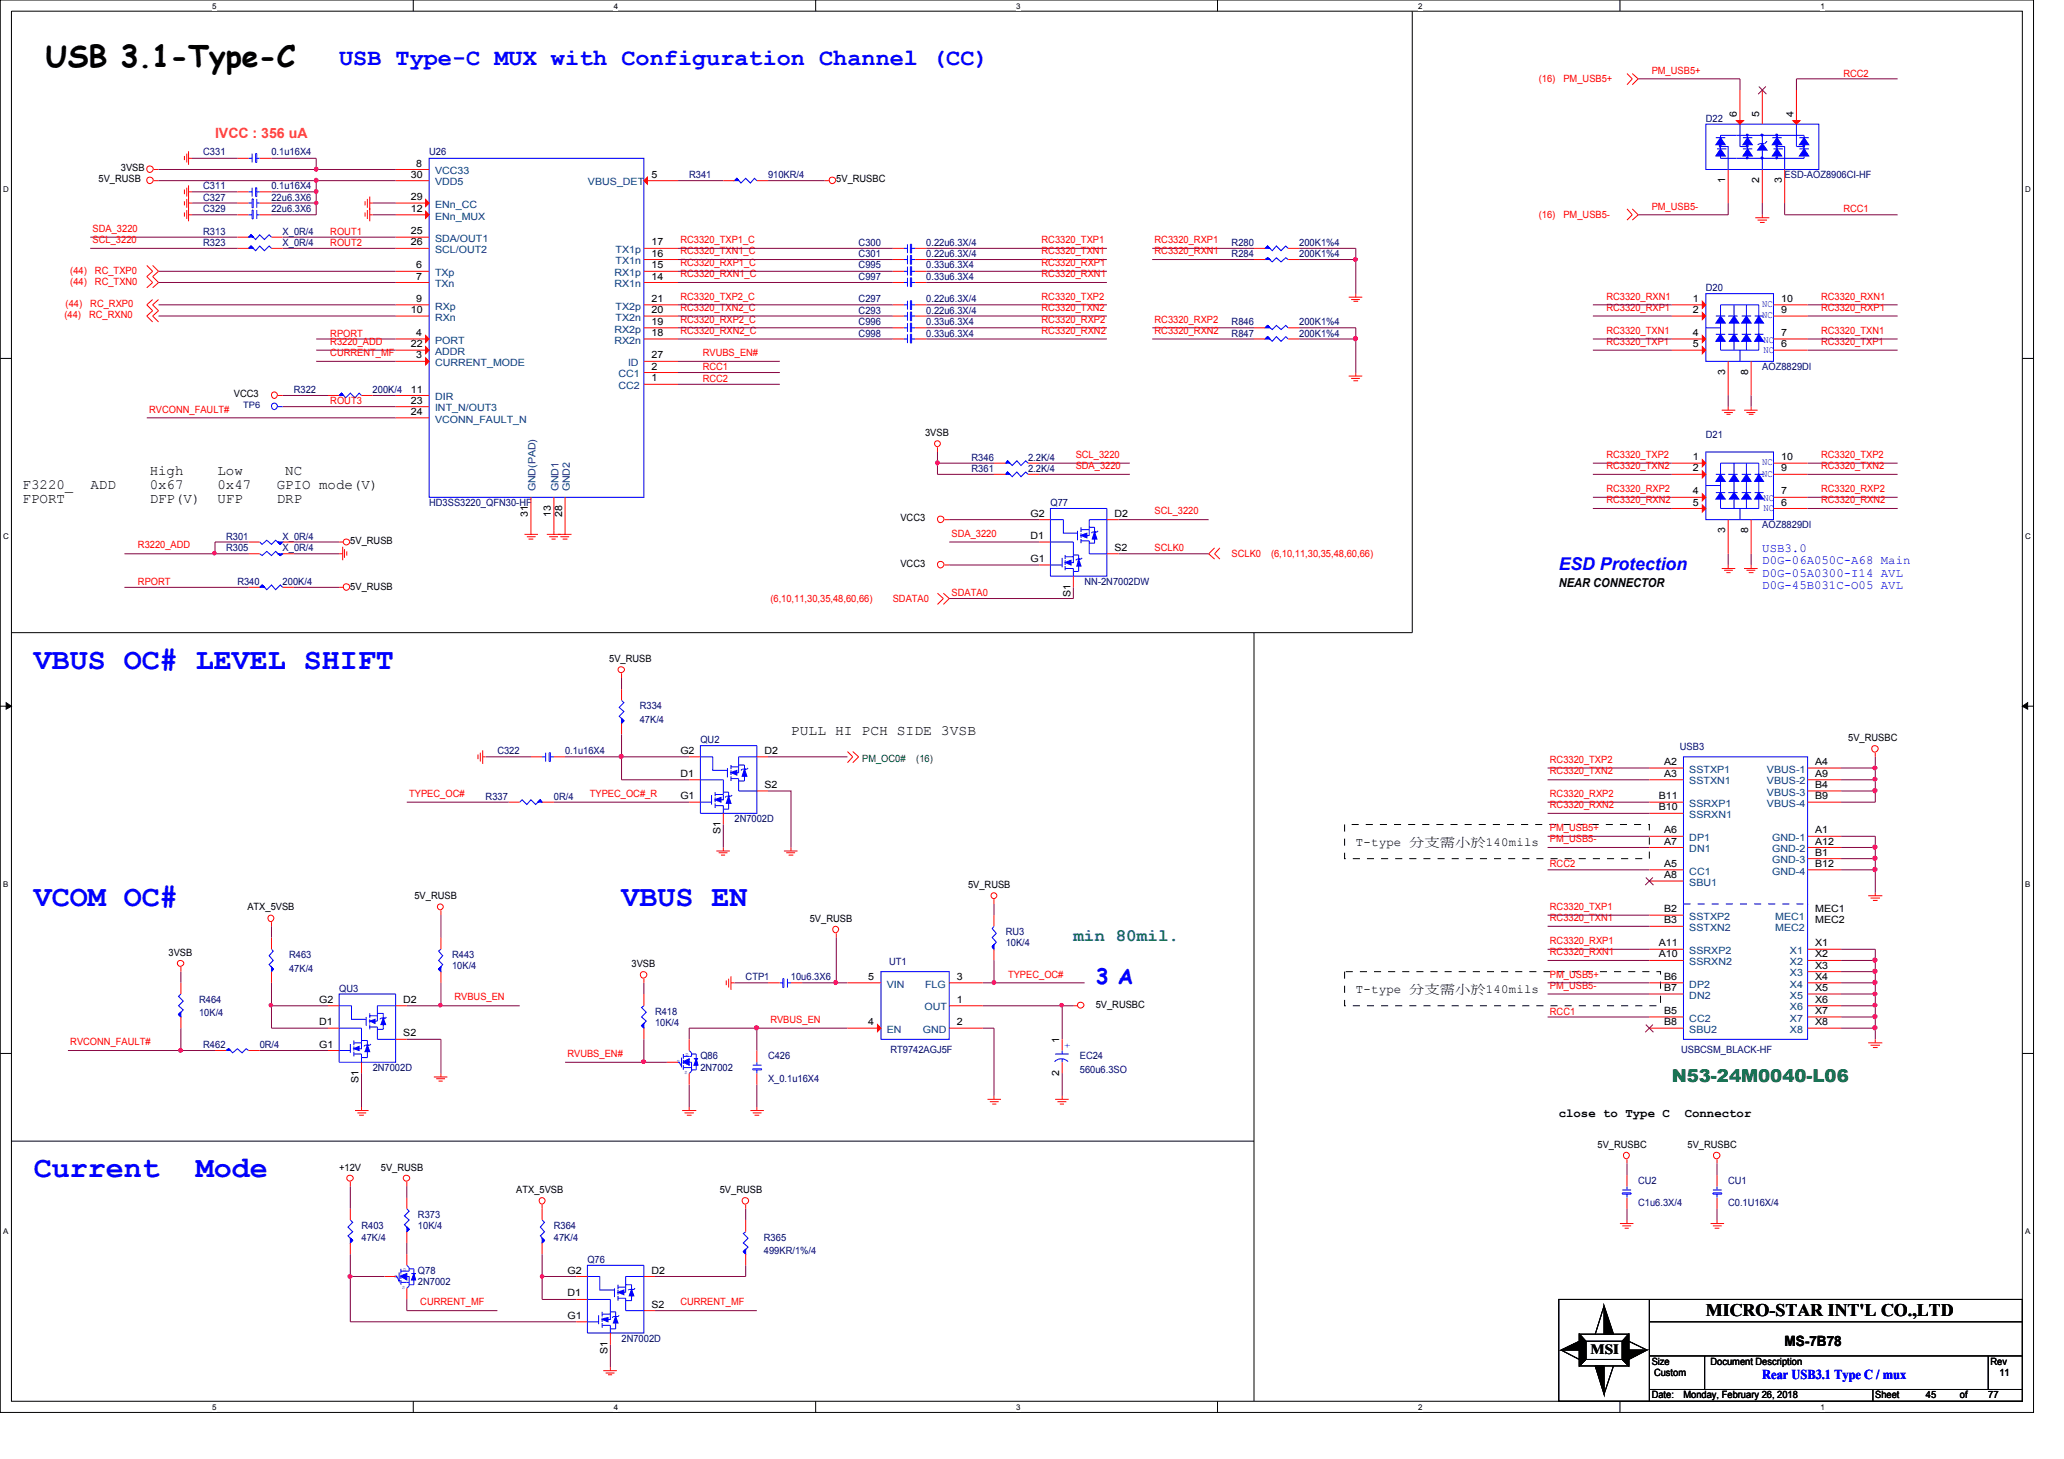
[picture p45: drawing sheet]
<svg xmlns="http://www.w3.org/2000/svg" width="297mm" height="210mm" viewBox="0 0 297 210" stroke-linecap="round" stroke-linejoin="round" font-family="sans-serif">
<defs><g id="words">
<text font-size="4.3" x="6.6" y="9.7">USB 3.1-Type-C</text>
<g font-size="4.3" fill="#00f">
<text x="4.9" y="96.2">VBUS OC# LEVEL SHIFT</text>
<text x="4.9" y="130.3">VCOM OC#</text>
<text x="89.4" y="130.3">VBUS EN</text>
<text x="4.9" y="169.3">Current</text>
<text x="28.2" y="169.3">Mode</text>
</g>
<text font-size="3.4" fill="#00f" x="48.8" y="9.4">USB Type-C MUX with Configuration Channel (CC)</text>
<text font-size="3" fill="#00f" x="157.7" y="141.6">3 A</text>
<text font-size="2.5" fill="#00f" x="224.3" y="82">ESD Protection</text>
<text font-size="2.5" fill="#008080" x="154.5" y="135.4">min 80mil.</text>
<text font-size="2.5" fill="#008000" x="240.6" y="155.6">N53-24M0040-L06</text>
<text font-size="2.5" x="245.5" y="189.3">MICRO-STAR INT'L CO.,LTD</text>
<text font-size="2" fill="#ff8000" x="30.9" y="19.8">IVCC : 356 uA</text>
<g font-size="2">
<text x="3.3" y="70.4">F3220_</text>
<text x="13" y="70.4">ADD</text>
<text x="21.5" y="68.3">High</text>
<text x="21.5" y="70.4">0x67</text>
<text x="31.3" y="68.3">Low</text>
<text x="31.3" y="70.4">0x47</text>
<text x="39.8" y="70.4">GPIO mode(V)</text>
<text x="41.1" y="68.3">NC</text>
<text x="3.3" y="72.4">FPORT</text>
<text x="21.5" y="72.4">DFP(V)</text>
<text x="31.3" y="72.4">UFP</text>
<text x="39.8" y="72.4">DRP</text>
<text x="113.8" y="105.7">PULL HI PCH SIDE 3VSB</text>
<text x="228.9" y="194.7">MSI</text>
<text x="256.8" y="193.7">MS-7B78</text>
</g>
<text font-size="1.9" fill="#00f" x="253.6" y="198.4">Rear USB3.1 Type C / mux</text>
<g font-size="1.8" fill="#00f">
<text x="253.6" y="79.4">USB3.0</text>
<text x="253.6" y="81.2">D0G-06A050C-A68 Main</text>
<text x="253.6" y="83">D0G-05A0300-I14 AVL</text>
<text x="253.6" y="84.8">D0G-45B031C-O05 AVL</text>
</g>
<g font-size="1.8">
<text x="224.3" y="84.5">NEAR CONNECTOR</text>
<text x="195.1" y="121.8">T-type 分支的分分140mils</text>
<text x="195.1" y="142.8">T-type 分支的分分140mils</text>
<text x="224.3" y="160.7">close to Type C</text>
<text x="242.5" y="160.7">Connector</text>
</g>
<g font-size="1.4" fill="#f00">
<text x="221.4" y="11.9">(16)</text>
<text x="225" y="11.9">PM_USB5+</text>
<text x="237.7" y="10.6">PM_USB5+</text>
<text x="265.3" y="11">RCC2</text>
<text x="13.3" y="33.4">SDA_3220</text>
<text x="13.3" y="35">SCL_3220</text>
<text x="47.5" y="33.8">ROUT1</text>
<text x="47.5" y="35.4">ROUT2</text>
<text x="97.9" y="35">RC3320_TXP1_C</text>
<text x="149.9" y="35">RC3320_TXP1</text>
<text x="166.2" y="35">RC3320_RXP1</text>
<text x="221.4" y="31.3">(16)</text>
<text x="225" y="31.3">PM_USB5-</text>
<text x="237.7" y="30.1">PM_USB5-</text>
<text x="265.3" y="30.6">RCC1</text>
<text x="10.1" y="41.1">(44)</text>
<text x="10.1" y="39.5">(44)</text>
<text x="13.7" y="41.1">RC_TXN0</text>
<text x="13.7" y="39.5">RC_TXP0</text>
<text x="97.9" y="39.9">RC3320_RXN1_C</text>
<text x="97.9" y="38.3">RC3320_RXP1_C</text>
<text x="97.9" y="36.6">RC3320_TXN1_C</text>
<text x="149.9" y="36.6">RC3320_TXN1</text>
<text x="149.9" y="38.3">RC3320_RXP1</text>
<text x="149.9" y="39.9">RC3320_RXN1</text>
<text x="166.2" y="36.6">RC3320_RXN1</text>
<text x="9.3" y="45.8">(44)</text>
<text x="9.4" y="44.2">(44)</text>
<text x="12.8" y="45.8">RC_RXN0</text>
<text x="13" y="44.2">RC_RXP0</text>
<text x="97.9" y="46.4">RC3320_RXP2_C</text>
<text x="97.9" y="44.7">RC3320_TXN2_C</text>
<text x="97.9" y="43.1">RC3320_TXP2_C</text>
<text x="149.9" y="43.1">RC3320_TXP2</text>
<text x="149.9" y="44.7">RC3320_TXN2</text>
<text x="149.9" y="46.4">RC3320_RXP2</text>
<text x="166.2" y="46.4">RC3320_RXP2</text>
<text x="231.2" y="44.7">RC3320_RXP1</text>
<text x="231.2" y="43.1">RC3320_RXN1</text>
<text x="262.1" y="43.1">RC3320_RXN1</text>
<text x="262.1" y="44.7">RC3320_RXP1</text>
<text x="47.5" y="48.4">RPORT</text>
<text x="47.5" y="49.6">R3220_ADD</text>
<text x="47.5" y="51.2">CURRENT_MF</text>
<text x="97.9" y="48">RC3320_RXN2_C</text>
<text x="101.1" y="51.2">RVUBS_EN#</text>
<text x="101.1" y="53.3">RCC1</text>
<text x="149.9" y="48">RC3320_RXN2</text>
<text x="166.2" y="48">RC3320_RXN2</text>
<text x="231.2" y="49.6">RC3320_TXP1</text>
<text x="231.2" y="48">RC3320_TXN1</text>
<text x="262.1" y="49.6">RC3320_TXP1</text>
<text x="262.1" y="48">RC3320_TXN1</text>
<text x="21.5" y="59.4">RVCONN_FAULT#</text>
<text x="47.5" y="58.2">ROUT3</text>
<text x="101.1" y="54.9">RCC2</text>
<text x="154.8" y="65.9">SCL_3220</text>
<text x="231.2" y="65.9">RC3320_TXP2</text>
<text x="262.1" y="65.9">RC3320_TXP2</text>
<text x="154.8" y="67.5">SDA_3220</text>
<text x="231.2" y="67.5">RC3320_TXN2</text>
<text x="231.2" y="70.8">RC3320_RXP2</text>
<text x="262.1" y="67.5">RC3320_TXN2</text>
<text x="262.1" y="70.8">RC3320_RXP2</text>
<text x="136.9" y="77.2">SDA_3220</text>
<text x="166.2" y="74">SCL_3220</text>
<text x="231.2" y="72.4">RC3320_RXN2</text>
<text x="262.1" y="72.4">RC3320_RXN2</text>
<text x="19.9" y="78.9">R3220_ADD</text>
<text x="166.2" y="79.3">SCLK0</text>
<text x="177.2" y="80.1">SCLK0</text>
<text x="182.9" y="80.1">(6,10,11,30,35,48,60,66)</text>
<text x="19.9" y="84.2">RPORT</text>
<text x="110.9" y="86.6">(6,10,11,30,35,48,60,66)</text>
<text x="128.5" y="86.6">SDATA0</text>
<text x="136.9" y="85.8">SDATA0</text>
<text x="223.1" y="109.7">RC3320_TXP2</text>
<text x="223.1" y="111.4">RC3320_TXN2</text>
<text x="58.9" y="114.6">TYPEC_OC#</text>
<text x="84.9" y="114.6">TYPEC_OC#_R</text>
<text x="223.1" y="114.6">RC3320_RXP2</text>
<text x="223.1" y="119.5">PM_USB5+</text>
<text x="223.1" y="116.2">RC3320_RXN2</text>
<text x="223.1" y="121.2">PM_USB5-</text>
<text x="223.1" y="124.8">RCC2</text>
<text x="223.1" y="130.9">RC3320_TXP1</text>
<text x="223.1" y="132.5">RC3320_TXN1</text>
<text x="223.1" y="135.8">RC3320_RXP1</text>
<text x="223.1" y="137.4">RC3320_RXN1</text>
<text x="65.4" y="143.9">RVBUS_EN</text>
<text x="145.1" y="140.6">TYPEC_OC#</text>
<text x="223.1" y="142.2">PM_USB5-</text>
<text x="223.1" y="140.6">PM_USB5+</text>
<text x="110.9" y="147.2">RVBUS_EN</text>
<text x="223.1" y="146">RCC1</text>
<text x="10.1" y="150.4">RVCONN_FAULT#</text>
<text x="81.7" y="152.1">RVUBS_EN#</text>
<text x="60.5" y="187.8">CURRENT_MF</text>
<text x="97.9" y="187.8">CURRENT_MF</text>
</g>
<g font-size="1.4" fill="#000080">
<text x="245.5" y="17.5">D22</text>
<text x="29.2" y="22.4">C331</text>
<text x="39.1" y="22.4">0.1u16X4</text>
<text x="61.8" y="22.4">U26</text>
<text x="29.2" y="27.3">C311</text>
<text x="29.2" y="28.9">C327</text>
<text x="39.1" y="27.3">0.1u16X4</text>
<text x="39.1" y="28.9">22u6.3X6</text>
<text x="99.2" y="25.7">R341</text>
<text x="110.5" y="25.7">910KR/4</text>
<text x="256.8" y="25.7">ESD-AOZ8906CI-HF</text>
<text x="29.2" y="33.8">R313</text>
<text x="29.2" y="35.4">R323</text>
<text x="29.2" y="30.5">C329</text>
<text x="39.1" y="30.5">22u6.3X6</text>
<text x="40.7" y="33.8">X_0R/4</text>
<text x="40.7" y="35.4">X_0R/4</text>
<text x="123.6" y="35.4">C300</text>
<text x="133.3" y="35.4">0.22u6.3X/4</text>
<text x="177.2" y="35.4">R280</text>
<text x="187" y="35.4">200K1%4</text>
<text x="123.6" y="38.6">C995</text>
<text x="123.6" y="40.3">C997</text>
<text x="123.6" y="37">C301</text>
<text x="133.3" y="38.6">0.33u6.3X4</text>
<text x="133.3" y="40.3">0.33u6.3X4</text>
<text x="133.3" y="37">0.22u6.3X/4</text>
<text x="177.2" y="37">R284</text>
<text x="187" y="37">200K1%4</text>
<text x="245.5" y="41.9">D20</text>
<text x="123.6" y="46.7">C996</text>
<text x="123.6" y="43.5">C297</text>
<text x="123.6" y="45.1">C293</text>
<text x="133.3" y="46.7">0.33u6.3X4</text>
<text x="133.3" y="43.5">0.22u6.3X/4</text>
<text x="133.3" y="45.1">0.22u6.3X/4</text>
<text x="177.2" y="46.7">R846</text>
<text x="187" y="46.7">200K1%4</text>
<text x="123.6" y="48.4">C998</text>
<text x="133.3" y="48.4">0.33u6.3X4</text>
<text x="177.2" y="48.4">R847</text>
<text x="187" y="48.4">200K1%4</text>
<text x="253.6" y="53.3">AOZ8829DI</text>
<text x="42.3" y="56.6">R322</text>
<text x="53.6" y="56.6">200K/4</text>
<text x="245.5" y="63">D21</text>
<text x="139.8" y="66.3">R346</text>
<text x="139.8" y="67.9">R361</text>
<text x="148" y="66.3">2.2K/4</text>
<text x="148" y="67.9">2.2K/4</text>
<text x="32.6" y="77.6">R301</text>
<text x="40.7" y="77.6">X_0R/4</text>
<text x="61.8" y="72.8">HD3SS3220_QFN30-HF</text>
<text x="151.2" y="72.8">Q77</text>
<text x="253.6" y="76">AOZ8829DI</text>
<text x="32.6" y="79.2">R305</text>
<text x="40.7" y="79.2">X_0R/4</text>
<text x="34.2" y="84.2">R340</text>
<text x="40.7" y="84.2">200K/4</text>
<text x="156.1" y="84.2">NN-2N7002DW</text>
<text x="92.1" y="102">R334</text>
<text x="92.1" y="104">47K/4</text>
<text x="100.8" y="106.9">QU2</text>
<text x="241.8" y="107.9">USB3</text>
<text x="71.6" y="108.5">C322</text>
<text x="81.3" y="108.5">0.1u16X4</text>
<text x="69.9" y="115.1">R337</text>
<text x="79.7" y="115.1">0R/4</text>
<text x="105.7" y="118.3">2N7002D</text>
<text x="41.6" y="137.8">R463</text>
<text x="65.1" y="137.8">R443</text>
<text x="144.7" y="134.5">RU3</text>
<text x="144.7" y="136.1">10K/4</text>
<text x="41.6" y="139.8">47K/4</text>
<text x="48.8" y="142.7">QU3</text>
<text x="65.1" y="139.4">10K/4</text>
<text x="107.3" y="141.1">CTP1</text>
<text x="113.8" y="141.1">10u6.3X6</text>
<text x="128" y="138.8">UT1</text>
<text x="28.7" y="144.3">R464</text>
<text x="28.7" y="146.2">10K/4</text>
<text x="94.3" y="146">R418</text>
<text x="94.3" y="147.6">10K/4</text>
<text x="29.2" y="150.8">R462</text>
<text x="37.4" y="150.8">0R/4</text>
<text x="53.6" y="154.1">2N7002D</text>
<text x="100.8" y="152.4">Q86</text>
<text x="100.8" y="154.1">2N7002</text>
<text x="110.5" y="152.4">C426</text>
<text x="110.5" y="155.7">X_0.1u16X4</text>
<text x="128.1" y="151.5">RT9742AGJ5F</text>
<text x="155.4" y="152.4">EC24</text>
<text x="155.4" y="154.3">560u6.3SO</text>
<text x="241.9" y="151.5">USBCSM_BLACK-HF</text>
<text x="235.8" y="170.3">CU2</text>
<text x="235.8" y="173.6">C1u6.3X/4</text>
<text x="248.7" y="170.3">CU1</text>
<text x="248.7" y="173.6">C0.1U16X/4</text>
<text x="52" y="176.8">R403</text>
<text x="52" y="178.5">47K/4</text>
<text x="60.2" y="175.2">R373</text>
<text x="60.2" y="176.8">10K/4</text>
<text x="79.7" y="176.8">R364</text>
<text x="79.7" y="178.5">47K/4</text>
<text x="109.9" y="178.5">R365</text>
<text x="60.2" y="183.3">Q78</text>
<text x="60.2" y="184.9">2N7002</text>
<text x="84.5" y="181.7">Q76</text>
<text x="109.9" y="180.4">499KR/1%/4</text>
<text x="89.4" y="193">2N7002D</text>
</g>
<g font-size="1.4">
<text x="250" y="16.8" transform="rotate(-90 250 16.8)">6</text>
<text x="253.2" y="16.8" transform="rotate(-90 253.2 16.8)">5</text>
<text x="258.1" y="16.8" transform="rotate(-90 258.1 16.8)">4</text>
<text x="59.9" y="24">8</text>
<text x="14.2" y="26.2">5V_RUSB</text>
<text x="17.4" y="24.6">3VSB</text>
<text x="59.1" y="28.8">29</text>
<text x="59.1" y="25.6">30</text>
<text x="93.8" y="25.6">5</text>
<text x="120.4" y="26.2">5V_RUSBC</text>
<text x="248.3" y="26.3" transform="rotate(-90 248.3 26.3)">1</text>
<text x="253.2" y="26.3" transform="rotate(-90 253.2 26.3)">2</text>
<text x="256.4" y="26.3" transform="rotate(-90 256.4 26.3)">3</text>
<text x="59.1" y="30.5">12</text>
<text x="59.1" y="33.7">25</text>
<text x="59.1" y="35.3">26</text>
<text x="93.8" y="35.3">17</text>
<text x="59.9" y="38.6">6</text>
<text x="59.9" y="40.2">7</text>
<text x="93.8" y="36.9">16</text>
<text x="93.8" y="38.6">15</text>
<text x="93.8" y="40.2">14</text>
<text x="59.1" y="45">10</text>
<text x="59.9" y="43.4">9</text>
<text x="93.8" y="43.4">21</text>
<text x="93.8" y="45">20</text>
<text x="93.8" y="46.7">19</text>
<text x="243.6" y="43.4">1</text>
<text x="243.6" y="45">2</text>
<text x="256.3" y="45">9</text>
<text x="256.3" y="43.4">10</text>
<text x="59.1" y="50">22</text>
<text x="59.9" y="51.6">3</text>
<text x="59.9" y="48.3">4</text>
<text x="93.8" y="51.6">27</text>
<text x="93.8" y="48.3">18</text>
<text x="93.8" y="53.2">2</text>
<text x="243.6" y="48.3">4</text>
<text x="243.6" y="50">5</text>
<text x="248.3" y="53.9" transform="rotate(-90 248.3 53.9)">3</text>
<text x="251.6" y="53.9" transform="rotate(-90 251.6 53.9)">8</text>
<text x="256.3" y="50">6</text>
<text x="256.3" y="48.3">7</text>
<text x="33.7" y="57.2">VCC3</text>
<text x="59.1" y="56.5">11</text>
<text x="59.1" y="58.1">23</text>
<text x="59.1" y="59.7">24</text>
<text x="93.8" y="54.9">1</text>
<text x="133.1" y="62.7">3VSB</text>
<text x="243.6" y="66.2">1</text>
<text x="243.6" y="71.1">4</text>
<text x="243.6" y="67.8">2</text>
<text x="256.3" y="71.1">7</text>
<text x="256.3" y="67.8">9</text>
<text x="256.3" y="66.2">10</text>
<text x="76" y="74.3" transform="rotate(-90 76 74.3)">31</text>
<text x="79.3" y="74.3" transform="rotate(-90 79.3 74.3)">13</text>
<text x="80.9" y="74.3" transform="rotate(-90 80.9 74.3)">28</text>
<text x="129.6" y="75">VCC3</text>
<text x="148.3" y="74.3">G2</text>
<text x="148.3" y="77.6">D1</text>
<text x="160.4" y="74.3">D2</text>
<text x="243.6" y="72.7">5</text>
<text x="248.3" y="76.7" transform="rotate(-90 248.3 76.7)">3</text>
<text x="251.6" y="76.7" transform="rotate(-90 251.6 76.7)">8</text>
<text x="256.3" y="72.7">6</text>
<text x="50.4" y="78.3">5V_RUSB</text>
<text x="129.6" y="81.5">VCC3</text>
<text x="148.3" y="80.9">G1</text>
<text x="160.4" y="79.2">S2</text>
<text x="50.4" y="84.8">5V_RUSB</text>
<text x="154" y="85.9" transform="rotate(-90 154 85.9)">S1</text>
<text x="87.7" y="95.3">5V_RUSB</text>
<text x="266" y="106.6">5V_RUSBC</text>
<text x="97.9" y="108.5">G2</text>
<text x="97.9" y="111.8">D1</text>
<text x="110" y="113.4">S2</text>
<text x="110" y="108.5">D2</text>
<text x="239.5" y="110.1">A2</text>
<text x="239.5" y="111.8">A3</text>
<text x="261.2" y="110.1">A4</text>
<text x="261.2" y="113.4">B4</text>
<text x="261.2" y="111.8">A9</text>
<text x="97.9" y="115">G1</text>
<text x="103.7" y="120" transform="rotate(-90 103.7 120)">S1</text>
<text x="238.7" y="115">B11</text>
<text x="238.7" y="116.6">B10</text>
<text x="239.5" y="119.9">A6</text>
<text x="261.2" y="119.9">A1</text>
<text x="261.2" y="115">B9</text>
<text x="239.5" y="124.7">A5</text>
<text x="239.5" y="121.5">A7</text>
<text x="261.2" y="123.1">B1</text>
<text x="261.2" y="121.5">A12</text>
<text x="261.2" y="124.7">B12</text>
<text x="35.6" y="131">ATX_5VSB</text>
<text x="59.6" y="129.4">5V_RUSB</text>
<text x="139.3" y="127.8">5V_RUSB</text>
<text x="239.5" y="131.2">B2</text>
<text x="239.5" y="126.3">A8</text>
<text x="261.2" y="131.2">MEC1</text>
<text x="24.3" y="137.5">3VSB</text>
<text x="116.5" y="132.6">5V_RUSB</text>
<text x="238.7" y="136.1">A11</text>
<text x="238.7" y="137.8">A10</text>
<text x="239.5" y="132.8">B3</text>
<text x="261.2" y="132.8">MEC2</text>
<text x="261.2" y="136.1">X1</text>
<text x="261.2" y="137.8">X2</text>
<text x="90.9" y="139.1">3VSB</text>
<text x="124.9" y="141">5</text>
<text x="137.7" y="141">3</text>
<text x="239.5" y="141">B6</text>
<text x="239.5" y="142.6">B7</text>
<text x="261.2" y="139.4">X3</text>
<text x="261.2" y="141">X4</text>
<text x="261.2" y="142.6">X5</text>
<text x="45.9" y="144.3">G2</text>
<text x="45.9" y="147.5">D1</text>
<text x="58" y="149.1">S2</text>
<text x="58" y="144.3">D2</text>
<text x="124.9" y="147.5">4</text>
<text x="137.7" y="144.3">1</text>
<text x="137.7" y="147.5">2</text>
<text x="157.7" y="144.9">5V_RUSBC</text>
<text x="239.5" y="145.9">B5</text>
<text x="239.5" y="147.5">B8</text>
<text x="261.2" y="144.3">X6</text>
<text x="261.2" y="145.9">X7</text>
<text x="261.2" y="147.5">X8</text>
<text x="45.9" y="150.7">G1</text>
<text x="51.6" y="155.8" transform="rotate(-90 51.6 155.8)">S1</text>
<text x="152.4" y="154.8" transform="rotate(-90 152.4 154.8)">2</text>
<text x="152.4" y="150" transform="rotate(-90 152.4 150)">1</text>
<text x="229.9" y="165.1">5V_RUSBC</text>
<text x="242.9" y="165.1">5V_RUSBC</text>
<text x="48.8" y="168.4">+12V</text>
<text x="54.8" y="168.4">5V_RUSB</text>
<text x="74.3" y="171.6">ATX_5VSB</text>
<text x="103.6" y="171.6">5V_RUSB</text>
<text x="81.7" y="183.2">G2</text>
<text x="93.8" y="183.2">D2</text>
<text x="81.7" y="186.5">D1</text>
<text x="81.7" y="189.7">G1</text>
<text x="93.8" y="188.1">S2</text>
<text x="87.4" y="194.7" transform="rotate(-90 87.4 194.7)">S1</text>
<text x="237.7" y="196.3">Size</text>
<text x="238" y="198">Custom</text>
<text x="246.2" y="196.3">Document Description</text>
<text x="286.5" y="196.3">Rev</text>
<text x="287.7" y="198">11</text>
<text x="237.7" y="201.2">Date:</text>
<text x="242.3" y="201.2">Monday, February 26, 2018</text>
<text x="269.9" y="201.2">Sheet</text>
<text x="277.2" y="201.2">45</text>
<text x="282.1" y="201.2">of</text>
<text x="286.1" y="201.2">77</text>
</g>
<g font-size="1.4" fill="#004080">
<text x="62.6" y="29.9">ENn_CC</text>
<text x="62.6" y="25.1">VCC33</text>
<text x="62.6" y="26.7">VDD5</text>
<text x="84.6" y="26.7">VBUS_DET</text>
<text x="62.6" y="31.6">ENn_MUX</text>
<text x="62.6" y="34.8">SDA/OUT1</text>
<text x="62.6" y="36.4">SCL/OUT2</text>
<text x="62.6" y="39.7">TXp</text>
<text x="62.6" y="41.3">TXn</text>
<text x="88.4" y="39.7">RX1p</text>
<text x="88.4" y="41.3">RX1n</text>
<text x="88.6" y="36.4">TX1p</text>
<text x="88.6" y="38">TX1n</text>
<text x="62.6" y="44.5">RXp</text>
<text x="62.6" y="46.1">RXn</text>
<text x="88.4" y="47.8">RX2p</text>
<text x="88.6" y="44.5">TX2p</text>
<text x="88.6" y="46.1">TX2n</text>
<text x="62.6" y="52.7">CURRENT_MODE</text>
<text x="62.6" y="49.4">PORT</text>
<text x="62.6" y="51.1">ADDR</text>
<text x="88.4" y="49.4">RX2n</text>
<text x="90.4" y="52.7">ID</text>
<text x="62.6" y="57.6">DIR</text>
<text x="62.6" y="59.2">INT_N/OUT3</text>
<text x="89" y="56">CC2</text>
<text x="89" y="54.3">CC1</text>
<text x="62.6" y="60.8">VCONN_FAULT_N</text>
<text x="77.1" y="70.7" transform="rotate(-90 77.1 70.7)">GND(PAD)</text>
<text x="80.4" y="70.7" transform="rotate(-90 80.4 70.7)">GND1</text>
<text x="82" y="70.7" transform="rotate(-90 82 70.7)">GND2</text>
<text x="243.1" y="111.2">SSTXP1</text>
<text x="243.1" y="112.9">SSTXN1</text>
<text x="254.3" y="111.2">VBUS-1</text>
<text x="254.3" y="112.9">VBUS-2</text>
<text x="243.1" y="116.1">SSRXP1</text>
<text x="243.1" y="117.7">SSRXN1</text>
<text x="254.3" y="114.5">VBUS-3</text>
<text x="254.3" y="116.1">VBUS-4</text>
<text x="243.1" y="125.8">CC1</text>
<text x="243.1" y="121">DP1</text>
<text x="243.1" y="122.6">DN1</text>
<text x="255.1" y="121">GND-1</text>
<text x="255.1" y="124.2">GND-3</text>
<text x="255.1" y="122.6">GND-2</text>
<text x="255.1" y="125.8">GND-4</text>
<text x="243.1" y="127.4">SBU1</text>
<text x="243.1" y="137.2">SSRXP2</text>
<text x="243.1" y="133.9">SSTXN2</text>
<text x="243.1" y="132.3">SSTXP2</text>
<text x="255.5" y="132.3">MEC1</text>
<text x="255.5" y="133.9">MEC2</text>
<text x="257.6" y="137.2">X1</text>
<text x="127.6" y="142.1">VIN</text>
<text x="133.1" y="142.1">FLG</text>
<text x="243.1" y="138.9">SSRXN2</text>
<text x="243.1" y="142.1">DP2</text>
<text x="243.1" y="143.7">DN2</text>
<text x="257.6" y="138.9">X2</text>
<text x="257.6" y="140.5">X3</text>
<text x="257.6" y="142.1">X4</text>
<text x="257.6" y="143.7">X5</text>
<text x="127.6" y="148.6">EN</text>
<text x="132.8" y="148.6">GND</text>
<text x="133.1" y="145.4">OUT</text>
<text x="243.1" y="147">CC2</text>
<text x="243.1" y="148.6">SBU2</text>
<text x="257.6" y="145.4">X6</text>
<text x="257.6" y="147">X7</text>
<text x="257.6" y="148.6">X8</text>
</g>
<g font-size="1.4" fill="#00f">
<text x="253.6" y="44.2">NC</text>
<text x="253.6" y="45.8">NC</text>
<text x="253.8" y="49.4">NC</text>
<text x="253.8" y="50.8">NC</text>
<text x="253.6" y="66.9">NC</text>
<text x="253.6" y="68.6">NC</text>
<text x="253.8" y="72.1">NC</text>
<text x="253.8" y="73.6">NC</text>
<text x="153.2" y="150" transform="rotate(90 153.2 150)">+</text>
</g>
<g font-size="1.4" fill="#008000">
<text x="124.1" y="109.6">PM_OC0#</text>
<text x="131.9" y="109.6">(16)</text>
</g>
<text font-size="1.3" fill="#000080" x="35" y="58.7">TP6</text>
<g font-size="1.1">
<text x="30.5" y="1.3">5</text>
<text x="88.3" y="1.3">4</text>
<text x="146.3" y="1.3">3</text>
<text x="204.1" y="1.3">2</text>
<text x="262" y="1.3">1</text>
<text x=".5" y="27.6">D</text>
<text x="291.5" y="27.6">D</text>
<text x=".5" y="77.6">C</text>
<text x="291.5" y="77.6">C</text>
<text x=".5" y="127.6">B</text>
<text x="291.5" y="127.6">B</text>
<text x=".5" y="177.5">A</text>
<text x="291.5" y="177.5">A</text>
<text x="30.5" y="202.9">5</text>
<text x="88.3" y="202.9">4</text>
<text x="146.3" y="202.9">3</text>
<text x="204.1" y="202.9">2</text>
<text x="262" y="202.9">1</text>
</g>
<g font-size=".8" fill="#00f">
<text x="97.4" y="152.9">G</text>
<text x="98.5" y="154.5">S</text>
<text x="98.7" y="151.9">D</text>
<text x="56.8" y="183.8">G</text>
<text x="57.9" y="185.4">S</text>
<text x="58" y="182.8">D</text>
</g>
</g></defs>
<path d="M0 0h292.7v203.2h-292.7zM1.6 1.6h289.4v200h-289.4z" fill="none" stroke="#000" stroke-width=".14"/>
<g fill="#fff">
<path d="M30.5 .3h.6v1.2h-.6z"/>
<path d="M30.5 201.8h.6v1.3h-.6z"/>
</g>
<path d="M59.5 0v1.6M59.5 201.6v1.6" fill="none" stroke="#000" stroke-width=".14"/>
<g fill="#fff">
<path d="M88.3 .3h.6v1.2h-.6z"/>
<path d="M88.3 201.8h.6v1.3h-.6z"/>
</g>
<path d="M117.4 0v1.6M117.4 201.6v1.6" fill="none" stroke="#000" stroke-width=".14"/>
<g fill="#fff">
<path d="M146.3 .3h.6v1.2h-.6z"/>
<path d="M146.3 201.8h.6v1.3h-.6z"/>
</g>
<path d="M175.2 0v1.6M175.2 201.6v1.6" fill="none" stroke="#000" stroke-width=".14"/>
<g fill="#fff">
<path d="M204.1 .3h.6v1.2h-.6z"/>
<path d="M204.1 201.8h.6v1.3h-.6z"/>
</g>
<path d="M233.1 0v1.6M233.1 201.6v1.6" fill="none" stroke="#000" stroke-width=".14"/>
<g fill="#fff">
<path d="M262 .3h.6v1.2h-.6z"/>
<path d="M262 201.8h.6v1.3h-.6z"/>
<path d="M.5 26.6h.7v1.3h-.7z"/>
<path d="M291.5 26.6h.7v1.3h-.7z"/>
<path d="M.5 76.5h.7v1.3h-.7z"/>
<path d="M291.5 76.5h.7v1.3h-.7z"/>
</g>
<path d="M0 51.6h1.6M291 51.6h1.7" fill="none" stroke="#000" stroke-width=".14"/>
<g fill="#fff">
<path d="M.5 126.6h.6v1.2h-.6z"/>
<path d="M291.5 126.6h.6v1.2h-.6z"/>
</g>
<path d="M0 101.6h1.6M.9 101.1l.7 .5-.7 .4zM291 101.6h1.7M291 101.6l.8-.5v.9z" fill="none" stroke="#000" stroke-width=".14"/>
<path d="M.9 101.1l.7 .5-.7 .4zM291 101.6l.8-.5v.9z" fill="#000"/>
<g fill="#fff">
<path d="M.5 176.5h.6v1.3h-.6z"/>
<path d="M291.5 176.5h.6v1.3h-.6z"/>
</g>
<g fill="none" stroke="#000" stroke-width=".14">
<path d="M203.2 1.6v89.4h-201.6M180.5 91v110.6M0 151.6h1.6M291 151.6h1.7M1.6 164.2h178.9M224.3 186.9h66.7v14.7h-66.7zM224.7 194.2l2.6 1.4M224.7 194.2l2.6-1.2v1.2zM227.3 191.9h7.1v4.6h-7.1zM227.3 191.9l.9 1.1v2.6l-.9 .9zM227.3 191.9l.9 1.1M228.2 193h5.3v2.6h-5.3z"/>
<path d="M228.2 195.6l-.9 .9M229.6 196.5h1.2v4.1zM230.8 187.9l1.4 4h-1.4zM230.8 187.9l-1.2 4M232.2 196.5l-1.4 4.1M233.5 195.6l.9 .9M234.4 191.9v4.6l-.9-.9v-2.6zM234.4 191.9l-.9 1.1M234.4 194.2h2.6l-2.6 1.4zM234.4 193l2.6 1.2M237.4 190.2h53.6M237.4 186.9v14.7"/>
<path d="M237.4 199.9h53.6M237.4 195.1h53.6M245.3 195.1v4.8M269.5 199.9v1.7M286.1 195.1v4.8"/>
</g>
<path d="M193.5 118.6h43.9v4.9h-43.9zM193.5 139.8h45.5v4.9h-45.5z" fill="none" stroke="#000" stroke-width=".14" stroke-dasharray="1 1 1 1 1 1 1 1" stroke-linecap="butt"/>
<g fill="none" stroke="#f00" stroke-width=".14">
<path d="M234.1 10.6l.8 .7-.8 .9M234.9 10.6l.9 .7-.9 .9M21.1 38.2l.9 .8-.9 .8 .9 .8-.9 .8M22 38.2l.8 .8-.8 .8 .8 .8-.8 .8M22.1 24.4h.7M22.1 26h.7M26.5 22.4v.6M26.5 27.3v.6M26.5 29v.5M26.5 30.6v.6M26.9 22.1v1.3M26.9 27v1.3"/>
<path d="M26.9 28.6v1.3M26.9 30.2v1.3M27.1 22.8h.5M27.1 27.6h.5M27.1 29.2h.5M27.1 30.9h.5M27.1 21.8v1.9M27.1 26.7v1.9M27.1 28.3v1.9M27.1 29.9v1.9M52.5 29v.5M52.5 30.6v.6"/>
<path d="M52.9 28.6v1.3M52.9 30.2v1.3M53.2 29.2h.4M53.2 30.9h.4M53.2 28.3v1.9M53.2 29.9v1.9M118.7 26h.6M128.5 39h1.6M131.7 39h1.6M234.1 30.1l.8 .8-.8 .8M234.9 30.1l.9 .8-.9 .8M252.6 31.3h2"/>
<path d="M252.9 31.7h1.4M253.3 32h.7M253.6 30.9v.4M22 43.1l-.9 .8 .9 .8-.9 .8 .9 .8M22.8 43.1l-.8 .8 .8 .8-.8 .8 .8 .8M40 56.9h.7M194.1 42.8h1.9M194.1 54.1h1.9M194.4 43.1h1.3M194.4 54.4h1.3M194.8 43.4h.7M194.8 54.8h.7"/>
<path d="M195.1 42.2v.6M195.1 53.6v.5M247.8 59h1.9M248.1 59.4h1.3M248.5 59.6h.5M248.7 58.5v.5M251 59h1.9M251.3 59.4h1.3M251.7 59.6h.7M252 58.5v.5M48.8 78h.6M48.8 79.7h.5"/>
<path d="M49.3 78.7v1.9M49.6 79v1.3M49.9 79.3v.6M75.5 76.9h1.9M75.8 77.2h1.3M76.1 77.6h.6M76.4 76.4v.5M78.7 76.9h1.9M79 77.2h1.3M79.4 77.6h.6M79.7 76.4v.5M80.3 76.9h2"/>
<path d="M80.6 77.2h1.3M81 77.6h.7M81.3 76.4v.5M134.9 64.3v.7M135.9 74.8h.7M174.8 78.8l-.9 .9 .9 .7M175.6 78.8l-.8 .9 .8 .7M48.8 84.5h.6M89.4 96.9v.6M134.9 85.3l.9 .8-.9 .9M135.8 85.3l.8 .8-.8 .9M135.9 81.3h.7"/>
<path d="M247.8 81.8h1.9M248.1 82h1.3M248.5 82.4h.5M248.7 81.3v.5M251 81.8h1.9M251.3 82h1.3M251.7 82.4h.7M252 81.3v.5M68.8 108.5v.7M69.1 108.3v1.3M69.5 108.9h.4M69.5 108v1.9"/>
<path d="M122 108.1l.7 .8-.7 .8M122.7 108.1l.9 .8-.9 .8M269.9 108.3v.6M26 139.1v.7M39.1 132.7v.6M63.5 131v.7M103.1 122.4h1.9M103.4 122.7h1.3M103.8 123h.6M104.1 121.9v.5M112.8 122.4h2M113.2 122.7h1.2"/>
<path d="M113.5 123h.7M113.8 121.9v.5M120.4 134.3v.6M143 129.4v.7M268.9 128.9h2M269.2 129.2h1.4M269.5 129.5h.7M269.9 128.4v.5M51.1 159.8h1.9M52 159.3v.5M62.4 154.9h2M62.8 155.2h1.2"/>
<path d="M63.1 155.5h.6M63.5 154.4v.5M92.7 140.8v.6M98.2 159.8h2M99.2 159.3v.5M104.5 141.1v.6M104.9 140.8v1.3M105.2 141.4h.5M105.2 140.5v1.9M108 159.8h1.9M108.9 159.3v.5M142.1 158.2h2"/>
<path d="M142.5 158.5h1.2M142.8 158.8h.6M143 157.7v.5M151.8 158.2h2M152.2 158.5h1.3M152.5 158.8h.6M152.9 157.7v.5M154.5 144.7h.6M268.9 150h2M269.2 150.4h1.4M269.5 150.7h.7M269.9 149.5v.5"/>
<path d="M50.4 170v.7M51.4 160.1h1.3M51.7 160.4h.7M58.5 170v.7M78 173.3v.6M98.5 160.1h1.4M98.8 160.4h.7M107.3 173.3v.6M108.3 160.1h1.3M108.6 160.4h.7M233.1 176h2M233.5 176.4h1.2"/>
<path d="M233.8 176.7h.6M234.1 166.8v.6M234.1 175.5v.5M246.2 176h1.9M246.5 176.4h1.3M246.8 176.7h.6M247.1 166.8v.6M247.1 175.5v.5M247.1 172.3v1.6M247.1 169.1v1.6M86.8 197.2h2M87.2 197.5h1.2"/>
<path d="M87.5 197.8h.6M87.8 196.7v.5"/>
<circle cx="21.6" cy="24.3" r=".48"/>
<circle cx="21.6" cy="25.9" r=".48"/>
<circle cx="119.8" cy="25.9" r=".48"/>
<circle cx="39.5" cy="56.8" r=".45"/>
<circle cx="49.9" cy="78" r=".45"/>
<circle cx="134.9" cy="63.8" r=".42"/>
<circle cx="135.4" cy="74.7" r=".48"/>
<circle cx="49.9" cy="84.4" r=".48"/>
<circle cx="89.4" cy="96.3" r=".45"/>
<circle cx="135.4" cy="81.2" r=".48"/>
<circle cx="269.8" cy="107.7" r=".48"/>
<circle cx="26" cy="138.6" r=".45"/>
<circle cx="39" cy="132.1" r=".45"/>
<circle cx="63.4" cy="130.5" r=".42"/>
<circle cx="120.2" cy="133.7" r=".45"/>
<circle cx="143" cy="128.9" r=".42"/>
<circle cx="92.6" cy="140.2" r=".48"/>
<circle cx="155.5" cy="144.6" r=".45"/>
<circle cx="50.4" cy="169.5" r=".45"/>
<circle cx="58.5" cy="169.5" r=".45"/>
<circle cx="78" cy="172.8" r=".45"/>
<circle cx="107.3" cy="172.8" r=".48"/>
<circle cx="234" cy="166.2" r=".45"/>
<circle cx="247.1" cy="166.2" r=".48"/>
</g>
<g fill="#000">
<path d="M224.7 194.2l2.6-1.2v1.2zM230.8 187.9l1.4 4h-1.4zM234.4 194.2h2.6l-2.6 1.4zM229.6 196.5h1.2v4.1z"/>
<path d="M227.3 191.9l.9 1.1v2.6l-.9 .9z" fill-rule="evenodd"/>
<path d="M227.3 191.9l.9 1.1v2.6l-.9 .9z" fill-rule="evenodd"/>
<path d="M227.3 191.9l.9 1.1v2.6l-.9 .9z" fill-rule="evenodd"/>
<path d="M234.4 191.9v4.6l-.9-.9v-2.6z" fill-rule="evenodd"/>
<path d="M234.4 191.9v4.6l-.9-.9v-2.6z" fill-rule="evenodd"/>
<path d="M234.4 191.9v4.6l-.9-.9v-2.6z" fill-rule="evenodd"/>
</g>
<path d="M130.1 39h.5M130.6 38.4v1.2M131 38.4h.2v1.2h-.2zM131.2 39h.5M182.1 48.8l.3-.4 .7 .7 .6-.7 .7 .7 .6-.7 .4 .4M246.5 171.6h1.3v.2h-1.3zM246.5 171.2h1.3M247.1 171.8v.5M247.1 170.7v.5" fill="none" stroke="#00f" stroke-width=".14"/>
<path d="M182.4 48.4l.4 .4h-.7l.3-.4 .4 .4z" fill-rule="evenodd" fill="#00f"/>
<path d="M182.4 48.4l.4 .4h-.7l.3-.4 .4 .4zM242.3 108.9h17.8v40.6h-17.8zM250.4 108.9h.1" fill="none" stroke="#00f" stroke-width=".14"/>
<g fill="none" stroke="#f00" stroke-width=".14">
<path d="M180.5 48.8h1.6M185.4 48.8h1.6M237.4 110.5h4.9M237.4 112.2h4.9M237.4 115.4h4.9M237.4 117h4.9M260.1 110.5h4.9M260.1 113.8h4.9M260.1 112.2h4.9M260.1 115.4h4.9M237.4 136.6h4.9M237.4 138.2h4.9"/>
<path d="M237.4 133.3h4.9M237.4 131.7h4.9M237.4 125.1h4.9M237.4 120.3h4.9M237.4 121.9h4.9M237.4 126.7h4.9M260.1 120.3h4.9M260.1 136.6h4.9M260.1 138.2h4.9M260.1 139.8h4.9M260.1 123.5h4.9M260.1 121.9h4.9"/>
<path d="M260.1 125.1h4.9M260.1 131.7h.1M260.1 133.3h.1M237.4 146.3h4.9M237.4 141.4h4.9M237.4 143h4.9M237.4 147.9h4.9M260.1 141.4h4.9M260.1 143h4.9M260.1 144.7h4.9M260.1 146.3h4.9M260.1 147.9h4.9"/>
</g>
<path d="M242.3 130.1h17.8" fill="none" stroke="#fff" stroke-width=".14" stroke-dasharray="1 1 1 1 1 1 1 1" stroke-linecap="butt"/>
<path d="M242.3 130.1h17.8" fill="none" stroke="#00f" stroke-width=".14" stroke-dasharray="1 1 1 1 1 1 1 1" stroke-linecap="butt"/>
<path d="M236.9 126.2l1.1 1.1M237.9 126.2l-1.1 1.1M236.9 147.4l1.1 1.1M237.9 147.4l-1.1 1.1" fill="none" stroke="#804000" stroke-width=".14"/>
<path d="M102.9 115.1l.9-.4v.7z" fill-rule="evenodd" fill="#00f"/>
<g fill="none" stroke="#00f" stroke-width=".14">
<path d="M100.8 108.9h1.8v1.9h2.1M100.8 115.4h1.6M100.8 112.2h3.3v2.1M102.4 114.4v1.3M102.9 115.1l.9-.4v.7zM102.9 114.7v.7M102.9 115.6v.6M102.9 114v.6M102.9 114.3h1.2M102.9 115.9h1.2M104.1 114.3v.8h-.3M104.1 114h.8v2.4h-.8"/>
<path d="M105.2 114.6h-.7l-.1 .1M106.3 112v1.8M107.1 110.1v2.3"/>
</g>
<path d="M105.2 111.2l.8-.4v.7z" fill-rule="evenodd" fill="#00f"/>
<path d="M104.7 110.5v1.3M105.2 111.2l.8-.4v.7zM105.2 110.8v.7M105.2 110.1v.6M105.2 111.7v.7M105.2 112h1.1M106.3 108.9v2.3h-.3M106.3 110.1h.8M106.3 112.4h.8M106.8 110.7l-.2 .1" fill="none" stroke="#00f" stroke-width=".14"/>
<path d="M107.1 110.7l.4 1h-.7l.3-1h.2z" fill-rule="evenodd" fill="#00f"/>
<path d="M105.2 110.3h1.1M107.1 110.7l.4 1h-.7l.3-1h.2zM107.7 110.5l-.2 .2h-.7" fill="none" stroke="#00f" stroke-width=".14"/>
<path d="M104.9 114.6l.3 1h-.7l.4-1h.1z" fill-rule="evenodd" fill="#00f"/>
<path d="M130.1 47.2h.5M130.6 46.5v1.3M131 46.5h.2v1.3h-.2zM131.2 47.2h.5M37.4 78l.3 .3 .7-.6 .7 .6 .6-.6 .6 .6 .4-.3M100.8 107.3h8.1v9.7h-8.1zM104.1 115.9v1.1M104.9 114.6l.3 1h-.7l.4-1h.1zM105.4 114.4l-.2 .2M106.3 108.9h2.6M106.3 113.8h2.6" fill="none" stroke="#00f" stroke-width=".14"/>
<path d="M128.5 47.2h1.6M131.7 47.2h1.6M99.2 108.9h1.6M99.2 112.2h1.6M99.2 115.4h1.6M104.1 117v1.6M108.9 113.8h1.6M108.9 108.9h1.6" fill="none" stroke="#f00" stroke-width=".14"/>
<path d="M40 78h.7l-.4 .3z" fill-rule="evenodd" fill="#00f"/>
<path d="M130.1 35.7h.5M130.6 35.1v1.3M131 35.1h.2v1.3h-.2zM131.2 35.7h.5M40 78h.7l-.4 .3zM74.8 115.4l.3-.3 .7 .6 .6-.6 .7 .6 .7-.6 .2 .3" fill="none" stroke="#00f" stroke-width=".14"/>
<path d="M128.5 35.7h1.6M131.7 35.7h1.6M35.8 78h1.6M40.7 78h1.6" fill="none" stroke="#f00" stroke-width=".14"/>
<path d="M77.4 115.4l.4-.3 .2 .3h-.6l.4-.3z" fill-rule="evenodd" fill="#00f"/>
<path d="M130.6 40v1.2M131 40h.2v1.2h-.2zM130.1 40.6h.5M131.2 40.6h.5M245.5 65h9.7v9.8h-9.7zM77.4 115.4l.4-.3 .2 .3h-.6l.4-.3z" fill="none" stroke="#00f" stroke-width=".14"/>
<path d="M128.5 40.6h1.6M131.7 40.6h1.6M73.2 115.4h1.6M78 115.4h1.7" fill="none" stroke="#f00" stroke-width=".14"/>
<path d="M251.3 68.2l.7 1.1h-1.3z" fill-rule="evenodd" fill="#00f"/>
<path d="M251.3 68.2l.7 1.1h-1.3z" fill="none" stroke="#00f" stroke-width=".14"/>
<path d="M251.3 70.9l.7 .9h-1.3z" fill-rule="evenodd" fill="#00f"/>
<path d="M251.3 70.9l.7 .9h-1.3z" fill="none" stroke="#00f" stroke-width=".14"/>
<path d="M253.1 68.2l.7 1.1h-1.3z" fill-rule="evenodd" fill="#00f"/>
<path d="M253.1 68.2l.7 1.1h-1.3z" fill="none" stroke="#00f" stroke-width=".14"/>
<path d="M253.1 70.9l.7 .9h-1.3z" fill-rule="evenodd" fill="#00f"/>
<path d="M253.1 70.9l.7 .9h-1.3z" fill="none" stroke="#00f" stroke-width=".14"/>
<path d="M247.6 68.2l.7 1.1h-1.4z" fill-rule="evenodd" fill="#00f"/>
<path d="M247.6 68.2l.7 1.1h-1.4z" fill="none" stroke="#00f" stroke-width=".14"/>
<path d="M247.6 70.9l.7 .9h-1.4z" fill-rule="evenodd" fill="#00f"/>
<path d="M247.6 70.9l.7 .9h-1.4z" fill="none" stroke="#00f" stroke-width=".14"/>
<path d="M249.6 68.2l.6 1.1h-1.3z" fill-rule="evenodd" fill="#00f"/>
<path d="M249.6 68.2l.6 1.1h-1.3z" fill="none" stroke="#00f" stroke-width=".14"/>
<path d="M249.6 70.9l.6 .9h-1.3z" fill-rule="evenodd" fill="#00f"/>
<g fill="none" stroke="#00f" stroke-width=".14">
<path d="M245.5 69.9h2.1M246.9 68.2h1.4M246.9 70.9h1.4M247.6 66.6h5.5v6.6h-5.5zM248.7 68.2h1.4M248.7 70.9h1.4M249.6 70.9l.6 .9h-1.3zM249.6 66.6v6.6M250.4 73.2v1.6M250.7 68.2h1.3M250.7 70.9h1.3M251.3 66.6v6.6"/>
<path d="M252.5 68.2h1.3M252.5 70.9h1.3"/>
</g>
<path d="M255.2 73.2h4.9" fill="none" stroke="#f00" stroke-width=".14"/>
<path d="M245 66.1l.5 .5-.5 .5z" fill="#f00"/>
<path d="M240.6 66.6h4.9M245 66.1l.5 .5-.5 .5z" fill="none" stroke="#f00" stroke-width=".14"/>
<path d="M245 71l.5 .5-.5 .6z" fill="#f00"/>
<path d="M240.6 71.5h4.9M245 71l.5 .5-.5 .6z" fill="none" stroke="#f00" stroke-width=".14"/>
<path d="M245 67.7l.5 .5-.5 .6z" fill="#f00"/>
<path d="M240.6 68.2h4.9M245 67.7l.5 .5-.5 .6zM248.7 74.8v4.9" fill="none" stroke="#f00" stroke-width=".14"/>
<path d="M245 72.6l.5 .6-.5 .5z" fill="#f00"/>
<path d="M240.6 73.2h4.9M245 72.6l.5 .6-.5 .5zM252 74.8v4.9M255.2 71.5h4.9M255.2 68.2h4.9M255.2 66.6h4.9" fill="none" stroke="#f00" stroke-width=".14"/>
<path d="M58.5 173.9l.4 .3-.7 .7 .7 .6-.7 .7 .7 .7-.4 .3" fill="none" stroke="#00f" stroke-width=".14"/>
<path d="M58.5 176.5l.4 .4-.4 .3v-.7l.4 .4z" fill-rule="evenodd" fill="#00f"/>
<path d="M130.1 37.3h.5M130.6 36.7v1.3M131 36.7h.2v1.3h-.2zM131.2 37.3h.5M37.4 79.7l.3 .2 .7-.6 .7 .6 .6-.6 .6 .6 .4-.2M58.5 176.5l.4 .4-.4 .3v-.7l.4 .4z" fill="none" stroke="#00f" stroke-width=".14"/>
<path d="M128.5 37.3h1.6M131.7 37.3h1.6M58.5 177.2v1.6M58.5 172.3v1.6" fill="none" stroke="#f00" stroke-width=".14"/>
<path d="M40 79.7h.7l-.4 .2z" fill-rule="evenodd" fill="#00f"/>
<path d="M130.1 48.8h.5M130.6 48.1v1.3M131 48.1h.2v1.3h-.2zM131.2 48.8h.5M40 79.7h.7l-.4 .2zM89.4 100.8l.4 .3-.7 .7 .7 .6-.7 .6 .7 .7-.4 .4" fill="none" stroke="#00f" stroke-width=".14"/>
<path d="M128.5 48.8h1.6M131.7 48.8h1.6M35.8 79.7h1.6M40.7 79.7h1.6" fill="none" stroke="#f00" stroke-width=".14"/>
<path d="M89.4 103.4l.4 .3-.4 .4v-.7l.4 .3z" fill-rule="evenodd" fill="#00f"/>
<path d="M89.4 103.4l.4 .3-.4 .4v-.7l.4 .3zM78 175.5l.4 .4-.6 .6 .6 .7-.6 .6 .6 .7-.4 .3" fill="none" stroke="#00f" stroke-width=".14"/>
<path d="M89.4 99.1v1.7M89.4 104.1v1.6" fill="none" stroke="#f00" stroke-width=".14"/>
<path d="M78 178.1l.4 .4-.4 .3v-.7l.4 .4z" fill-rule="evenodd" fill="#00f"/>
<path d="M78 178.1l.4 .4-.4 .3v-.7l.4 .4zM57.4 183.1v1.2l-.3-.7h-.2M57.7 184.5h1.2M57.7 182.5v.7M57.7 184.2v.6M58.5 182l.4 .4v.5h-1.2M58.5 183.6h.4v1.4l-.4 .3M58.9 182.5h.7M58.9 184.8h.7M59.2 183.2h.6" fill="none" stroke="#00f" stroke-width=".14"/>
<path d="M78 178.8v1.6M78 173.9v1.6" fill="none" stroke="#f00" stroke-width=".14"/>
<path d="M57.7 183.6l.2-.1 .6-.3v1z" fill-rule="evenodd" fill="#00f"/>
<path d="M57.7 183.6l.2-.1 .6-.3v1zM57.7 183.4v.6" fill="none" stroke="#00f" stroke-width=".14"/>
<path d="M59.6 183.2l.2 1h-.6l.4-1h.2z" fill-rule="evenodd" fill="#00f"/>
<path d="M35.8 34.1l.3-.3 .7 .7 .6-.7 .7 .7 .6-.7 .4 .3M59.2 183.2h.6M59.6 183.2l.2 1h-.6l.4-1h.2zM59.6 182.5v2.3" fill="none" stroke="#00f" stroke-width=".14"/>
<path d="M55.3 183.6h1.6M58.5 180.4v1.6M58.5 185.3v1.6" fill="none" stroke="#f00" stroke-width=".14"/>
<path d="M36.1 33.8l.3 .3h-.6l.3-.3 .3 .3z" fill-rule="evenodd" fill="#00f"/>
<path d="M36.1 33.8l.3 .3h-.6l.3-.3 .3 .3z" fill="none" stroke="#00f" stroke-width=".14"/>
<path d="M34.2 34.1h1.6M39.1 34.1h1.6" fill="none" stroke="#f00" stroke-width=".14"/>
<path d="M50.9 150.9l.8-.4v.6z" fill-rule="evenodd" fill="#00f"/>
<g fill="none" stroke="#00f" stroke-width=".14">
<path d="M48.8 144.7h1.8v1.9h2.1M48.8 151.1h1.6M48.8 147.9h3.2v2.1M50.4 150.2v1.3M50.9 150.9l.8-.4v.6zM50.9 150.5v.6M50.9 151.3v.7M50.9 149.7v.7M50.9 150h1.1M50.9 151.6h1.1M52 149.7h.9v2.4h-.9M52 150v.9h-.3"/>
<path d="M53.2 150.4h-.7l-.1 .1M54.3 147.7v1.8M55.2 145.8v2.3"/>
</g>
<path d="M53.2 146.9l.8-.3v.6z" fill-rule="evenodd" fill="#00f"/>
<path d="M52.7 146.3v1.3M53.2 146.9l.8-.3v.6zM53.2 146.6v.6M53.2 145.8v.7M53.2 147.4v.7M53.2 147.7h1.1M54.3 144.7v2.2h-.3M54.3 145.8h.9M54.3 148.1h.9M54.8 146.5l-.1 .1" fill="none" stroke="#00f" stroke-width=".14"/>
<path d="M55.2 146.5l.3 .9h-.7l.4-.9h.1z" fill-rule="evenodd" fill="#00f"/>
<path d="M53.2 146.1h1.1M55.2 146.5l.3 .9h-.7l.4-.9h.1zM55.6 146.3l-.1 .2h-.7" fill="none" stroke="#00f" stroke-width=".14"/>
<path d="M52.9 150.4l.3 .9h-.7l.4-.9h.1z" fill-rule="evenodd" fill="#00f"/>
<path d="M48.8 143h8.1v9.8h-8.1zM52 151.6v1.2M52.9 150.4l.3 .9h-.7l.4-.9h.1zM53.4 150.2l-.2 .2M54.3 144.7h2.6M54.3 149.5h2.6" fill="none" stroke="#00f" stroke-width=".14"/>
<path d="M47.2 144.7h1.6M47.2 147.9h1.6M47.2 151.1h1.6M52 152.8v1.6M56.9 149.5h1.6M56.9 144.7h1.6" fill="none" stroke="#f00" stroke-width=".14"/>
<path d="M153.3 80.9l.8-.3v.7z" fill-rule="evenodd" fill="#00f"/>
<g fill="none" stroke="#00f" stroke-width=".14">
<path d="M151.2 74.8h1.8v1.9h2.1M151.2 78h3.3v2.1M153.3 79.8v.6M154.5 79.8h.7v2.4h-.7M156.8 77.8v1.9M157.5 75.9v2.2M151.2 81.3h1.7M152.9 80.3v1.3M153.3 80.9l.8-.3v.7zM153.3 80.6v.7M153.3 81.5v.5M153.3 80.1h1.2"/>
<path d="M153.3 81.8h1.2M154.5 80.1v.8h-.4M155.6 80.4h-.6l-.2 .2"/>
</g>
<path d="M155.6 77l.8-.3v.7z" fill-rule="evenodd" fill="#00f"/>
<path d="M155.1 76.4v1.3M155.6 77l.8-.3v.7zM155.6 76.7v.7M155.6 75.9v.6M155.6 77.6v.5M155.6 77.8h1.2M156.8 74.8v2.2h-.4M156.8 75.9h.7M156.8 78.1h.7M157.2 76.5l-.1 .2" fill="none" stroke="#00f" stroke-width=".14"/>
<path d="M157.5 76.5l.4 1.1h-.7l.3-1.1h.2z" fill-rule="evenodd" fill="#00f"/>
<path d="M155.6 76.2h1.2M157.5 76.5l.4 1.1h-.7l.3-1.1h.2zM158 76.4l-.1 .1h-.7" fill="none" stroke="#00f" stroke-width=".14"/>
<path d="M155.2 80.4l.4 1.1h-.6l.2-1.1h.2z" fill-rule="evenodd" fill="#00f"/>
<path d="M151.2 73.2h8.1v9.7h-8.1zM156.8 74.8h2.5M156.8 79.7h2.5M154.5 81.8v1.1M155.2 80.4l.4 1.1h-.6l.2-1.1h.2zM155.7 80.3l-.1 .1M50.4 175.5l.4 .4-.7 .6 .7 .7-.7 .6 .7 .7-.4 .3" fill="none" stroke="#00f" stroke-width=".14"/>
<path d="M149.6 74.8h1.6M149.6 78h1.6M159.3 79.7h1.7M159.3 74.8h1.7M149.6 81.3h1.6M154.5 82.9v1.6" fill="none" stroke="#f00" stroke-width=".14"/>
<path d="M50.4 178.1l.4 .4-.4 .3v-.7l.4 .4z" fill-rule="evenodd" fill="#00f"/>
<path d="M61.8 22.8h30.9v48.7h-30.9zM50.4 178.1l.4 .4-.4 .3v-.7l.4 .4z" fill="none" stroke="#00f" stroke-width=".14"/>
<path d="M92.7 55.3h4.9M92.7 53.6h4.9M50.4 178.8v1.6M50.4 173.9v1.6" fill="none" stroke="#f00" stroke-width=".14"/>
<path d="M61.3 51.5l.5 .5-.5 .5z" fill="#f00"/>
<path d="M56.9 52h4.9M61.3 51.5l.5 .5-.5 .5z" fill="none" stroke="#f00" stroke-width=".14"/>
<path d="M61.3 48.3l.5 .5-.5 .5z" fill="#f00"/>
<path d="M56.9 48.8h4.9M61.3 48.3l.5 .5-.5 .5z" fill="none" stroke="#f00" stroke-width=".14"/>
<path d="M92.7 26l.5-.5v1z" fill="#f00"/>
<path d="M92.7 26l.5-.5v1zM92.7 26h4.9M56.9 56.9h4.9" fill="none" stroke="#f00" stroke-width=".14"/>
<path d="M61.3 30.4l.5 .5-.5 .5z" fill="#f00"/>
<path d="M56.9 30.9h4.9M61.3 30.4l.5 .5-.5 .5z" fill="none" stroke="#f00" stroke-width=".14"/>
<path d="M61.3 49.9l.5 .5-.5 .5z" fill="#f00"/>
<path d="M56.9 34.1h4.9M56.9 35.7h4.9M56.9 50.4h4.9M56.9 58.5h4.9M61.3 49.9l.5 .5-.5 .5zM92.7 52h4.9M56.9 60.1h4.9" fill="none" stroke="#f00" stroke-width=".14"/>
<path d="M61.3 28.7l.5 .5-.5 .5z" fill="#f00"/>
<g fill="none" stroke="#f00" stroke-width=".14">
<path d="M56.9 29.2h4.9M56.9 39h4.9M56.9 24.4h4.9M56.9 26h4.9M61.3 28.7l.5 .5-.5 .5zM92.7 35.7h4.9M92.7 37.3h4.9M92.7 39h4.9M56.9 40.6h4.9M56.9 43.9h4.9M56.9 45.5h4.9M92.7 43.9h4.9"/>
<path d="M92.7 45.5h4.9M92.7 40.6h4.9M92.7 47.2h4.9M92.7 48.8h4.9M76.4 71.5v4.9M79.7 71.5v4.9M81.3 71.5v4.9"/>
</g>
<path d="M37.4 84.5l.3-.3 .7 .6 .7-.6 .6 .6 .6-.6 .4 .3" fill="none" stroke="#00f" stroke-width=".14"/>
<path d="M37.4 84.5l.3-.3 .4 .3-.4-.3 .4 .3z" fill-rule="evenodd" fill="#00f"/>
<path d="M37.4 84.5l.3-.3 .4 .3-.4-.3 .4 .3zM26 143l-.3 .3 .7 .7-.7 .7 .7 .6-.7 .7 .3 .3" fill="none" stroke="#00f" stroke-width=".14"/>
<path d="M35.8 84.5h1.6M40.7 84.5h1.6" fill="none" stroke="#f00" stroke-width=".14"/>
<path d="M25.7 146l.3-.4v.7l-.3-.3 .3-.4z" fill-rule="evenodd" fill="#00f"/>
<path d="M25.7 146l.3-.4v.7l-.3-.3 .3-.4z" fill="none" stroke="#00f" stroke-width=".14"/>
<path d="M26 146.3v1.6M26 141.4v1.6" fill="none" stroke="#f00" stroke-width=".14"/>
<path d="M86.7 189.8l.8-.2v.6z" fill-rule="evenodd" fill="#00f"/>
<g fill="none" stroke="#00f" stroke-width=".14">
<path d="M84.5 183.6h1.8v2h2.1M84.5 190.2h1.6M84.5 186.9h3.3v2.2M86.1 189.2v1.3M86.7 189.8l.8-.2v.6zM86.7 189.6v.6M86.7 190.3v.7M86.7 188.7v.7M86.7 189.1h1.1M86.7 190.7h1.1M87.8 188.7h.8v2.5h-.8M87.8 189.1v.7h-.3"/>
<path d="M88.9 189.4h-.6l-.2 .2M90 186.8v1.8M90.9 184.8v2.3"/>
</g>
<path d="M88.9 185.9l.9-.3v.7z" fill-rule="evenodd" fill="#00f"/>
<path d="M88.4 185.3v1.3M88.9 185.9l.9-.3v.7zM88.9 185.6v.7M88.9 184.8v.7M88.9 186.4v.7M88.9 186.8h1.1M90 183.6v2.3h-.2M90 184.8h.9M90 187.1h.9M90.5 185.5l-.1 .1" fill="none" stroke="#00f" stroke-width=".14"/>
<path d="M90.9 185.5l.3 .9h-.7l.4-.9h.2z" fill-rule="evenodd" fill="#00f"/>
<path d="M88.9 185.2h1.1M90.9 185.5l.3 .9h-.7l.4-.9h.2zM91.4 185.3l-.2 .2h-.7" fill="none" stroke="#00f" stroke-width=".14"/>
<path d="M88.6 189.4l.3 .9h-.6l.3-.9h.2z" fill-rule="evenodd" fill="#00f"/>
<path d="M35.8 35.7l.3-.3 .7 .7 .6-.7 .7 .7 .6-.7 .4 .3M84.5 182h8.2v9.8h-8.2zM87.8 190.7v1.1M88.6 189.4l.3 .9h-.6l.3-.9h.2zM89.1 189.2l-.2 .2M90 183.6h2.7M90 188.6h2.7" fill="none" stroke="#00f" stroke-width=".14"/>
<path d="M82.9 183.6h1.6M82.9 186.9h1.6M82.9 190.2h1.6M87.8 191.8v1.7M92.7 188.6h1.6M92.7 183.6h1.6" fill="none" stroke="#f00" stroke-width=".14"/>
<path d="M36.1 35.4l.3 .3h-.6l.3-.3 .3 .3z" fill-rule="evenodd" fill="#00f"/>
<path d="M36.1 35.4l.3 .3h-.6l.3-.3 .3 .3zM182.1 35.7l.3-.3 .7 .7 .6-.7 .7 .7 .6-.7 .4 .3M130.1 43.9h.5M130.6 43.3v1.2M131 43.3h.2v1.2h-.2zM131.2 43.9h.5" fill="none" stroke="#00f" stroke-width=".14"/>
<path d="M34.2 35.7h1.6M39.1 35.7h1.6M128.5 43.9h1.6M131.7 43.9h1.6" fill="none" stroke="#f00" stroke-width=".14"/>
<path d="M182.4 35.4l.4 .3h-.7l.3-.3 .4 .3z" fill-rule="evenodd" fill="#00f"/>
<path d="M182.4 35.4l.4 .3h-.7l.3-.3 .4 .3zM144.7 66.6l.3-.3 .7 .7 .6-.7 .6 .7 .7-.7 .4 .3" fill="none" stroke="#00f" stroke-width=".14"/>
<path d="M180.5 35.7h1.6M185.4 35.7h1.6" fill="none" stroke="#f00" stroke-width=".14"/>
<path d="M145 66.3l.3 .3h-.6l.3-.3 .3 .3z" fill-rule="evenodd" fill="#00f"/>
<path d="M130.1 45.5h.5M130.6 44.9v1.2M131 44.9h.2v1.2h-.2zM131.2 45.5h.5M145 66.3l.3 .3h-.6l.3-.3 .3 .3zM39.1 136.6l.2 .2-.6 .7 .6 .7-.6 .6 .6 .6-.2 .4" fill="none" stroke="#00f" stroke-width=".14"/>
<path d="M128.5 45.5h1.6M131.7 45.5h1.6M143 66.6h1.7M148 66.6h1.6" fill="none" stroke="#f00" stroke-width=".14"/>
<path d="M39.1 139.1l.2 .3-.2 .4v-.7l.2 .3z" fill-rule="evenodd" fill="#00f"/>
<path d="M39.1 139.1l.2 .3-.2 .4v-.7l.2 .3zM107.3 177.2l-.3 .3 .7 .6-.7 .7 .7 .6-.7 .7 .3 .3" fill="none" stroke="#00f" stroke-width=".14"/>
<path d="M39.1 139.8v1.6M39.1 134.9v1.7" fill="none" stroke="#f00" stroke-width=".14"/>
<path d="M107 180.1l.3-.3v.6l-.3-.3 .3-.3z" fill-rule="evenodd" fill="#00f"/>
<path d="M105.7 26l.3-.3 .6 .6 .7-.6 .7 .6 .6-.6 .3 .3M107 180.1l.3-.3v.6l-.3-.3 .3-.3z" fill="none" stroke="#00f" stroke-width=".14"/>
<path d="M107.3 175.5v1.7M107.3 180.4v1.6" fill="none" stroke="#f00" stroke-width=".14"/>
<path d="M106 25.7l.3 .3h-.6l.3-.3 .3 .3z" fill-rule="evenodd" fill="#00f"/>
<path d="M255.1 19.8h.6M259.6 19.5h-3.9v1.6M106 25.7l.3 .3h-.6l.3-.3 .3 .3zM255.7 21.1h.1M255.7 22.8h3.9" fill="none" stroke="#00f" stroke-width=".14"/>
<path d="M104.1 26h1.6M108.9 26h1.6" fill="none" stroke="#f00" stroke-width=".14"/>
<path d="M255.7 21.4l.7 1h-1.3z" fill-rule="evenodd" fill="#00f"/>
<path d="M255.7 19.5v3.3M255.7 19.8h.7M255.7 21.4l.7 1h-1.3z" fill="none" stroke="#00f" stroke-width=".14"/>
<path d="M255.7 19.8l.7 1h-1.3z" fill-rule="evenodd" fill="#00f"/>
<path d="M255.7 19.8l.7 1h-1.3zM258.5 17.9v3.2h1.1M259 19.8h1.3M259.6 19.5v1.6M255.2 21.4h1.4M255.7 21.1h1.1v3.3M258.7 21.1h.9M259.6 21.4h.7" fill="none" stroke="#00f" stroke-width=".14"/>
<path d="M259.6 21.4l.7 1h-1.3z" fill-rule="evenodd" fill="#00f"/>
<path d="M259.6 21.4l.7 1h-1.3z" fill="none" stroke="#00f" stroke-width=".14"/>
<path d="M259.6 19.8l.7 1h-1.3z" fill-rule="evenodd" fill="#00f"/>
<path d="M245.5 17.9h16.2v6.5h-16.2zM247.6 19.5h8.1M259.6 19.8l.7 1h-1.3zM246 21.1h.1M247.6 22.8h8.1M259 21.4h.6M259.6 21.1v1.7" fill="none" stroke="#00f" stroke-width=".14"/>
<path d="M255.6 19.3h.2v.2h-.2z" fill-rule="evenodd" fill="#00f"/>
<path d="M255.6 19.3h.2v.2h-.2z" fill="none" stroke="#00f" stroke-width=".14"/>
<path d="M255.6 22.6h.2v.2h-.2z" fill-rule="evenodd" fill="#00f"/>
<path d="M255.6 22.6h.2v.2h-.2z" fill="none" stroke="#00f" stroke-width=".14"/>
<path d="M259.5 20.9h.2v.2h-.2z" fill-rule="evenodd" fill="#00f"/>
<path d="M259.5 20.9h.2v.2h-.2z" fill="none" stroke="#00f" stroke-width=".14"/>
<path d="M255.6 20.9h.2v.2h-.2z" fill-rule="evenodd" fill="#00f"/>
<path d="M255.6 20.9h.2v.2h-.2z" fill="none" stroke="#00f" stroke-width=".14"/>
<path d="M253.5 19.3h.2v.2h-.2z" fill-rule="evenodd" fill="#00f"/>
<path d="M253.5 19.3h.2v.2h-.2zM253.6 21.6v2.8M254.3 20.3l-.3 .4h-.7l-.4 .1" fill="none" stroke="#00f" stroke-width=".14"/>
<path d="M253.6 20.7l.7 .9h-1.4z" fill-rule="evenodd" fill="#00f"/>
<path d="M253.6 20.7l.7 .9h-1.4z" fill="none" stroke="#00f" stroke-width=".14"/>
<path d="M253.5 22.6h.2v.2h-.2z" fill-rule="evenodd" fill="#00f"/>
<path d="M250.4 17.9v3.2h1.1v-1.6M250.8 19.8h.7M253.5 22.6h.2v.2h-.2z" fill="none" stroke="#00f" stroke-width=".14"/>
<path d="M251.5 19.8l.7 1h-1.4z" fill-rule="evenodd" fill="#00f"/>
<path d="M251.5 19.8l.7 1h-1.4z" fill="none" stroke="#00f" stroke-width=".14"/>
<path d="M251.3 19.3h.2v.2h-.2z" fill-rule="evenodd" fill="#00f"/>
<path d="M251.3 19.3h.2v.2h-.2zM251.5 19.8h.7" fill="none" stroke="#00f" stroke-width=".14"/>
<path d="M251.5 21.4l.7 1h-1.4z" fill-rule="evenodd" fill="#00f"/>
<path d="M250.6 21.1h.9M251.5 21.4l.7 1h-1.4z" fill="none" stroke="#00f" stroke-width=".14"/>
<path d="M251.3 20.9h.2v.2h-.2z" fill-rule="evenodd" fill="#00f"/>
<path d="M250.8 21.4h1.4M251.3 20.9h.2v.2h-.2zM251.5 21.1v1.7" fill="none" stroke="#00f" stroke-width=".14"/>
<path d="M251.3 22.6h.2v.2h-.2z" fill-rule="evenodd" fill="#00f"/>
<path d="M247.6 19.5v1.6h1.1v3.3M247.1 21.4h.7M251.3 22.6h.2v.2h-.2z" fill="none" stroke="#00f" stroke-width=".14"/>
<path d="M247.6 19.8l.7 1h-1.4z" fill-rule="evenodd" fill="#00f"/>
<path d="M246.9 19.8h1.4M247.6 19.8l.7 1h-1.4zM247.8 21.4h.7" fill="none" stroke="#00f" stroke-width=".14"/>
<path d="M247.6 21.4l.7 1h-1.4z" fill-rule="evenodd" fill="#00f"/>
<path d="M247.6 21.4l.7 1h-1.4z" fill="none" stroke="#00f" stroke-width=".14"/>
<path d="M247.5 20.9h.1v.2h-.1z" fill-rule="evenodd" fill="#00f"/>
<path d="M247.6 19.5v3.3M253.6 19.5v1.2M247.5 20.9h.1v.2h-.1z" fill="none" stroke="#00f" stroke-width=".14"/>
<path d="M258 17.4h1l-.5 .5z" fill="#f00"/>
<path d="M253.6 13v4.9M258 17.4h1l-.5 .5zM258.5 13v4.9M253.6 24.4v4.8M256.8 24.4v4.8" fill="none" stroke="#f00" stroke-width=".14"/>
<path d="M253.1 12.4l1.1 1.1M254.1 12.4l-1.1 1.1" fill="none" stroke="#804000" stroke-width=".14"/>
<path d="M249.9 17.4h1l-.5 .5z" fill="#f00"/>
<path d="M249.9 17.4h1l-.5 .5zM250.4 13v4.9M248.7 24.4v4.8" fill="none" stroke="#f00" stroke-width=".14"/>
<path d="M144.7 68.2l.3-.3 .7 .7 .6-.7 .6 .7 .7-.7 .4 .3" fill="none" stroke="#00f" stroke-width=".14"/>
<path d="M145 67.9l.3 .3h-.6l.3-.3 .3 .3z" fill-rule="evenodd" fill="#00f"/>
<path d="M145 67.9l.3 .3h-.6l.3-.3 .3 .3zM143 133.3l-.2 .3 .6 .7-.6 .6 .6 .7-.6 .6 .2 .4" fill="none" stroke="#00f" stroke-width=".14"/>
<path d="M143 68.2h1.7M148 68.2h1.6" fill="none" stroke="#f00" stroke-width=".14"/>
<path d="M143 135.9v.7l-.2-.4z" fill-rule="evenodd" fill="#00f"/>
<path d="M63.5 136.6l-.4 .2 .6 .7-.6 .7 .6 .6-.6 .6 .4 .4M143 135.9v.7l-.2-.4z" fill="none" stroke="#00f" stroke-width=".14"/>
<path d="M143 136.6v1.6M143 131.7v1.6" fill="none" stroke="#f00" stroke-width=".14"/>
<path d="M63.5 139.1v.7l-.4-.4z" fill-rule="evenodd" fill="#00f"/>
<path d="M182.1 37.3l.3-.2 .7 .6 .6-.6 .7 .6 .6-.6 .4 .2M63.5 139.1v.7l-.4-.4z" fill="none" stroke="#00f" stroke-width=".14"/>
<path d="M63.5 139.8v1.6M63.5 134.9v1.7" fill="none" stroke="#f00" stroke-width=".14"/>
<path d="M182.1 37.3l.3-.2 .4 .2-.4-.2 .4 .2z" fill-rule="evenodd" fill="#00f"/>
<g fill="none" stroke="#00f" stroke-width=".14">
<path d="M35.8 27.6h.5M36.3 27v1.3M36.8 27h.2v1.3h-.2zM37 27.6h.4M182.1 37.3l.3-.2 .4 .2-.4-.2 .4 .2zM48.8 56.9l.3-.3 .6 .6 .7-.6 .7 .6 .6-.6 .3 .3M78 108.9h.5M78.5 108.3v1.3M79 108.3h.2v1.3h-.2zM79.2 108.9h.5M151.8 152.7a1.33 1.33 0 0 1 1.9 0M151.8 151.6h2"/>
<path d="M152.9 152.3v.5M152.9 151.1v.5"/>
</g>
<path d="M34.2 27.6h1.6M37.4 27.6h1.7M180.5 37.3h1.6M185.4 37.3h1.6M76.4 108.9h1.6M79.7 108.9h1.6M152.9 149.5v1.6M152.9 152.8v1.6" fill="none" stroke="#f00" stroke-width=".14"/>
<path d="M49.1 56.6l.3 .3h-.6l.3-.3 .3 .3z" fill-rule="evenodd" fill="#00f"/>
<path d="M49.1 56.6l.3 .3h-.6l.3-.3 .3 .3zM92.7 144.7l-.4 .3 .7 .6-.7 .7 .7 .6-.7 .7 .4 .3" fill="none" stroke="#00f" stroke-width=".14"/>
<path d="M47.2 56.9h1.6M52 56.9h1.6" fill="none" stroke="#f00" stroke-width=".14"/>
<path d="M92.7 147.2v.7l-.4-.3z" fill-rule="evenodd" fill="#00f"/>
<path d="M35.8 29.2h.5M36.3 28.6h.1v1.3h-.1zM37 28.6v1.3M37 29.2h.4M32.6 151.1l.3-.2 .6 .6 .7-.6 .6 .6 .6-.6 .4 .2M92.7 147.2v.7l-.4-.3z" fill="none" stroke="#00f" stroke-width=".14"/>
<path d="M34.2 29.2h1.6M37.4 29.2h1.7M92.7 147.9v1.6M92.7 143v1.7" fill="none" stroke="#f00" stroke-width=".14"/>
<path d="M32.6 151.1l.3-.2 .2 .2-.2-.2 .2 .2z" fill-rule="evenodd" fill="#00f"/>
<path d="M35.8 22.8h.5M36.3 22.1v1.3M36.8 22.1h.2v1.3h-.2zM37 22.8h.4M182.1 47.2l.3-.4 .7 .6 .6-.6 .7 .6 .6-.6 .4 .4M32.6 151.1l.3-.2 .2 .2-.2-.2 .2 .2zM112.2 141.4h.4M112.6 140.8h.2v1.3h-.2zM113.3 140.8v1.3M113.3 141.4h.5" fill="none" stroke="#00f" stroke-width=".14"/>
<path d="M34.2 22.8h1.6M37.4 22.8h1.7M30.9 151.1h1.7M35.8 151.1h1.6M110.5 141.4h1.7M113.8 141.4h1.6" fill="none" stroke="#f00" stroke-width=".14"/>
<path d="M182.4 46.8l.4 .4h-.7l.3-.4 .4 .4z" fill-rule="evenodd" fill="#00f"/>
<path d="M182.4 46.8l.4 .4h-.7l.3-.4 .4 .4zM126.8 139.8h9.8v9.7h-9.8z" fill="none" stroke="#00f" stroke-width=".14"/>
<path d="M180.5 47.2h1.6M185.4 47.2h1.6M122 141.4h4.8M136.6 141.4h4.8" fill="none" stroke="#f00" stroke-width=".14"/>
<path d="M126.3 147.4l.5 .5-.5 .5z" fill="#f00"/>
<path d="M40.7 58.5h.1M122 147.9h4.8M126.3 147.4l.5 .5-.5 .5zM136.6 144.7h4.8M136.6 147.9h4.8M234.1 172.3v1.6M234.1 169.1v1.6" fill="none" stroke="#f00" stroke-width=".14"/>
<g fill="none" stroke="#00f" stroke-width=".14">
<path d="M40 58.5h.7M245.5 42.2h9.7v9.8h-9.7zM233.5 171.6h1.2v.2h-1.2zM233.5 171.2h1.2M234.1 171.8v.5M234.1 170.7v.5"/>
<circle cx="39.5" cy="58.5" r=".45"/>
</g>
<path d="M251.3 45.5l.7 1h-1.3z" fill-rule="evenodd" fill="#00f"/>
<path d="M251.3 45.5l.7 1h-1.3z" fill="none" stroke="#00f" stroke-width=".14"/>
<path d="M251.3 48.1l.7 1h-1.3z" fill-rule="evenodd" fill="#00f"/>
<path d="M251.3 48.1l.7 1h-1.3z" fill="none" stroke="#00f" stroke-width=".14"/>
<path d="M253.1 45.5l.7 1h-1.3z" fill-rule="evenodd" fill="#00f"/>
<path d="M253.1 45.5l.7 1h-1.3z" fill="none" stroke="#00f" stroke-width=".14"/>
<path d="M253.1 48.1l.7 1h-1.3z" fill-rule="evenodd" fill="#00f"/>
<path d="M253.1 48.1l.7 1h-1.3z" fill="none" stroke="#00f" stroke-width=".14"/>
<path d="M247.6 45.5l.7 1h-1.4z" fill-rule="evenodd" fill="#00f"/>
<path d="M247.6 45.5l.7 1h-1.4z" fill="none" stroke="#00f" stroke-width=".14"/>
<path d="M247.6 48.1l.7 1h-1.4z" fill-rule="evenodd" fill="#00f"/>
<path d="M247.6 48.1l.7 1h-1.4z" fill="none" stroke="#00f" stroke-width=".14"/>
<path d="M249.6 45.5l.6 1h-1.3z" fill-rule="evenodd" fill="#00f"/>
<path d="M249.6 45.5l.6 1h-1.3z" fill="none" stroke="#00f" stroke-width=".14"/>
<path d="M249.6 48.1l.6 1h-1.3z" fill-rule="evenodd" fill="#00f"/>
<g fill="none" stroke="#00f" stroke-width=".14">
<path d="M245.5 47.2h2.1M246.9 45.5h1.4M246.9 48.1h1.4M247.6 43.9h5.5v6.5h-5.5zM248.7 45.5h1.4M248.7 48.1h1.4M249.6 48.1l.6 1h-1.3zM249.6 43.9v6.5M250.4 50.4v1.6M250.7 45.5h1.3M250.7 48.1h1.3M251.3 43.9v6.5"/>
<path d="M252.5 45.5h1.3M252.5 48.1h1.3"/>
</g>
<path d="M255.2 50.4h4.9" fill="none" stroke="#f00" stroke-width=".14"/>
<path d="M245 43.4l.5 .5-.5 .5z" fill="#f00"/>
<path d="M240.6 43.9h4.9M245 43.4l.5 .5-.5 .5z" fill="none" stroke="#f00" stroke-width=".14"/>
<path d="M245 48.3l.5 .5-.5 .5z" fill="#f00"/>
<path d="M240.6 48.8h4.9M245 48.3l.5 .5-.5 .5z" fill="none" stroke="#f00" stroke-width=".14"/>
<path d="M245 45l.5 .5-.5 .5z" fill="#f00"/>
<path d="M240.6 45.5h4.9M245 45l.5 .5-.5 .5zM248.7 52v4.9" fill="none" stroke="#f00" stroke-width=".14"/>
<path d="M245 49.9l.5 .5-.5 .5z" fill="#f00"/>
<path d="M240.6 50.4h4.9M245 49.9l.5 .5-.5 .5zM252 52v4.9M255.2 48.8h4.9M255.2 45.5h4.9M255.2 43.9h4.9" fill="none" stroke="#f00" stroke-width=".14"/>
<path d="M98.1 152.1v1.3l-.4-.6h-.1M98.3 153.6h1.2M98.3 151.6v.7M98.3 153.3v.6M99.2 151.1l.3 .4v.5h-1.2M99.2 152.8h.3v1.3l-.3 .3M99.5 153.9h.7M99.5 151.6h.7M99.9 152.3h.6" fill="none" stroke="#00f" stroke-width=".14"/>
<path d="M98.3 152.8l.9-.5v1z" fill-rule="evenodd" fill="#00f"/>
<path d="M98.3 152.8l.9-.5v1zM98.3 152.5v.6" fill="none" stroke="#00f" stroke-width=".14"/>
<path d="M100.2 152.3l.3 1h-.6l.3-1h.3z" fill-rule="evenodd" fill="#00f"/>
<path d="M35.8 30.9h.5M36.3 30.2h.1v1.3h-.1zM37 30.2v1.3M37 30.9h.4M99.9 152.3h.6M100.2 152.3l.3 1h-.6l.3-1h.3zM100.2 151.6v2.3M108.3 153.8h1.3v.1h-1.3zM108.3 153.3h1.3M108.9 153.9v.5M108.9 152.8v.5" fill="none" stroke="#00f" stroke-width=".14"/>
<path d="M34.2 30.9h1.6M37.4 30.9h1.7M96 152.8h1.6M99.2 149.5v1.6M99.2 154.4v1.6M108.9 154.4v1.6M108.9 151.1v1.7" fill="none" stroke="#f00" stroke-width=".14"/>
<path d="M27.6 22.8h6.6M39.1 22.8h6.4v1.6h-22.7M97.6 48.8h30.9M97.6 47.2h30.9M97.6 45.5h30.9M97.6 43.9h30.9" fill="none" stroke="#800040" stroke-width=".14"/>
<circle cx="45.5" cy="24.3" r=".28" fill="#f0f"/>
<circle cx="45.5" cy="24.3" r=".28" fill="none" stroke="#f0f" stroke-width=".14"/>
<path d="M22.8 26h22.7M45.5 24.4h11.4M56.9 26h-11.4v1.6" fill="none" stroke="#800040" stroke-width=".14"/>
<circle cx="45.5" cy="25.9" r=".28" fill="#f0f"/>
<circle cx="45.5" cy="25.9" r=".28" fill="none" stroke="#f0f" stroke-width=".14"/>
<circle cx="45.5" cy="27.5" r=".28" fill="#f0f"/>
<circle cx="45.5" cy="27.5" r=".28" fill="none" stroke="#f0f" stroke-width=".14"/>
<path d="M27.6 27.6h6.6M39.1 27.6h6.4v1.6M97.6 26h6.5M110.5 26h8.2" fill="none" stroke="#800040" stroke-width=".14"/>
<path d="M45.3 29.1l.2-.1 .3 .2-.3 .3-.2-.1z" fill-rule="evenodd" fill="#f0f"/>
<path d="M45.3 29.1l.2-.1 .3 .2-.3 .3-.2-.1z" fill="none" stroke="#f0f" stroke-width=".14"/>
<g fill="none" stroke="#800040" stroke-width=".14">
<path d="M13 34.1h21.2M13 35.7h21.2M27.6 29.2h6.6M27.6 30.9h6.6M39.1 29.2h6.4v1.7h-6.4M40.7 34.1h16.2M40.7 35.7h16.2M53.6 29.2h3.3M53.6 30.9h3.3M40.7 58.5h16.2M40.7 56.9h6.5M45.5 48.8h11.4"/>
<path d="M45.5 50.4h11.4M45.5 52h11.4M53.6 56.9h3.3M97.6 52h14.6M97.6 53.6h14.6M97.6 55.3h14.6M21.1 60.1h35.8M35.8 78h-4.9v1.7h-13M42.3 78h6.5"/>
</g>
<path d="M30.6 79.4l.3-.1 .2 .3-.2 .2-.2-.1z" fill-rule="evenodd" fill="#f0f"/>
<path d="M30.6 79.4l.3-.1 .2 .3-.2 .2-.2-.1z" fill="none" stroke="#f0f" stroke-width=".14"/>
<path d="M97.6 39h30.9M97.6 37.3h30.9M97.6 35.7h30.9M97.6 40.6h30.9M30.9 79.7h4.9M42.3 79.7h6.5M17.9 84.5h17.9M42.3 84.5h6.5M143 130.1v1.6M143 138.2v3.2M141.4 141.4h1.6M143 141.4h13.1" fill="none" stroke="#800040" stroke-width=".14"/>
<circle cx="143" cy="141.3" r=".28" fill="#f0f"/>
<circle cx="143" cy="141.3" r=".28" fill="none" stroke="#f0f" stroke-width=".14"/>
<path d="M89.4 97.5v1.6M89.4 105.7v3.2M89.4 112.2h9.8M104.1 118.6v3.3M110.5 113.8h3.3v8.1M110.5 108.9h11.5M39.1 133.3v1.6M63.5 131.7v3.2M120.4 134.9v6.5" fill="none" stroke="#800040" stroke-width=".14"/>
<circle cx="120.2" cy="141.3" r=".28" fill="#f0f"/>
<circle cx="120.2" cy="141.3" r=".28" fill="none" stroke="#f0f" stroke-width=".14"/>
<path d="M89.4 108.9h9.8" fill="none" stroke="#800040" stroke-width=".14"/>
<circle cx="89.4" cy="108.8" r=".31" fill="#f0f"/>
<circle cx="89.4" cy="108.8" r=".31" fill="none" stroke="#f0f" stroke-width=".14"/>
<path d="M58.5 115.4h14.7M79.7 115.4h19.5M89.4 108.9v3.3M26 139.8v1.6M39.1 141.4v3.3M63.5 141.4v3.3M105.7 141.4h4.8M115.4 141.4h6.6M141.4 144.7h11.5" fill="none" stroke="#800040" stroke-width=".14"/>
<path d="M152.6 144.5l.2-.1 .2 .2-.2 .3-.2-.1z" fill-rule="evenodd" fill="#f0f"/>
<path d="M152.6 144.5l.2-.1 .2 .2-.2 .3-.2-.1z" fill="none" stroke="#f0f" stroke-width=".14"/>
<path d="M39.1 144.7h8.1M154.5 144.7h-1.6v4.8" fill="none" stroke="#800040" stroke-width=".14"/>
<path d="M38.8 144.5l.2-.1 .2 .2-.2 .3-.2-.1z" fill-rule="evenodd" fill="#f0f"/>
<path d="M38.8 144.5l.2-.1 .2 .2-.2 .3-.2-.1z" fill="none" stroke="#f0f" stroke-width=".14"/>
<path d="M39.1 144.7v3.2M58.5 144.7h16.3" fill="none" stroke="#800040" stroke-width=".14"/>
<path d="M63.1 144.5l.3-.1 .2 .2-.2 .3-.2-.1z" fill-rule="evenodd" fill="#f0f"/>
<path d="M63.1 144.5l.3-.1 .2 .2-.2 .3-.2-.1z" fill="none" stroke="#f0f" stroke-width=".14"/>
<path d="M122 147.9h-13.1v3.2" fill="none" stroke="#800040" stroke-width=".14"/>
<circle cx="108.9" cy="147.9" r=".31" fill="#f0f"/>
<circle cx="108.9" cy="147.9" r=".31" fill="none" stroke="#f0f" stroke-width=".14"/>
<path d="M26 147.9v3.2h-16.2M39.1 147.9h8.1M58.5 149.5h5v4.9M141.4 147.9h1.6v9.8" fill="none" stroke="#800040" stroke-width=".14"/>
<circle cx="26" cy="151.2" r=".28" fill="#f0f"/>
<circle cx="26" cy="151.2" r=".28" fill="none" stroke="#f0f" stroke-width=".14"/>
<path d="M26 151.1h4.9M37.4 151.1h9.8M52 154.4v4.9M108.9 156v3.3M152.9 154.4v3.3M107.3 173.9v1.6M78 180.4v3.2" fill="none" stroke="#800040" stroke-width=".14"/>
<path d="M77.8 183.5l.2-.1 .3 .2-.3 .3-.2-.1z" fill-rule="evenodd" fill="#f0f"/>
<path d="M77.8 183.5l.2-.1 .3 .2-.3 .3-.2-.1z" fill="none" stroke="#f0f" stroke-width=".14"/>
<path d="M81.3 152.8h11.4M92.7 141.4v1.6M92.7 149.5v3.3M92.7 152.8h3.3M108.9 147.9h-9.7v1.6M82.9 183.6h-4.9v3.3h4.9M87.8 193.5v3.2M107.3 182v1.6h-13" fill="none" stroke="#800040" stroke-width=".14"/>
<circle cx="92.6" cy="152.8" r=".28" fill="#f0f"/>
<circle cx="92.6" cy="152.8" r=".28" fill="none" stroke="#f0f" stroke-width=".14"/>
<path d="M99.2 156v3.3M50.4 170.7v3.2M58.5 170.7v1.6M58.5 178.8v1.6M50.4 180.4v9.8" fill="none" stroke="#800040" stroke-width=".14"/>
<circle cx="50.4" cy="183.7" r=".28" fill="#f0f"/>
<circle cx="50.4" cy="183.7" r=".28" fill="none" stroke="#f0f" stroke-width=".14"/>
<path d="M222.7 115.4h14.7M222.7 120.3h14.7M222.7 121.9h14.7M222.7 125.1h14.7M269.9 123.5v1.6M50.4 183.6h4.9M50.4 190.2h32.5M58.5 186.9v1.7h13.1M94.3 188.6h14.6" fill="none" stroke="#800040" stroke-width=".14"/>
<circle cx="269.8" cy="125.1" r=".31" fill="#f0f"/>
<circle cx="269.8" cy="125.1" r=".31" fill="none" stroke="#f0f" stroke-width=".14"/>
<path d="M269.9 120.3v1.6" fill="none" stroke="#800040" stroke-width=".14"/>
<circle cx="269.8" cy="121.9" r=".31" fill="#f0f"/>
<circle cx="269.8" cy="121.9" r=".31" fill="none" stroke="#f0f" stroke-width=".14"/>
<path d="M222.7 117h14.7M269.9 112.2v1.6h-4.9M222.7 133.3h14.7M222.7 131.7h14.7M222.7 146.3h14.7M222.7 143h14.7M222.7 141.4h14.7M234.1 167.4v1.7M234.1 173.9v1.6M247.1 173.9v1.6M247.1 167.4v1.7" fill="none" stroke="#800040" stroke-width=".14"/>
<circle cx="269.8" cy="113.7" r=".31" fill="#f0f"/>
<circle cx="269.8" cy="113.7" r=".31" fill="none" stroke="#f0f" stroke-width=".14"/>
<path d="M222.7 110.5h14.7M222.7 112.2h14.7M269.9 138.2v1.6" fill="none" stroke="#800040" stroke-width=".14"/>
<circle cx="269.8" cy="138.1" r=".31" fill="#f0f"/>
<circle cx="269.8" cy="138.1" r=".31" fill="none" stroke="#f0f" stroke-width=".14"/>
<path d="M265 139.8h4.9v1.6" fill="none" stroke="#800040" stroke-width=".14"/>
<circle cx="269.8" cy="141.3" r=".31" fill="#f0f"/>
<circle cx="269.8" cy="141.3" r=".31" fill="none" stroke="#f0f" stroke-width=".14"/>
<circle cx="269.8" cy="139.7" r=".31" fill="#f0f"/>
<circle cx="269.8" cy="139.7" r=".31" fill="none" stroke="#f0f" stroke-width=".14"/>
<path d="M222.7 136.6h14.7M265 136.6h4.9v1.6h-4.9M265 123.5h4.9M265 141.4h4.9v1.6" fill="none" stroke="#800040" stroke-width=".14"/>
<circle cx="269.8" cy="123.5" r=".31" fill="#f0f"/>
<circle cx="269.8" cy="123.5" r=".31" fill="none" stroke="#f0f" stroke-width=".14"/>
<path d="M269.9 113.8v1.6h-4.9M269.9 108.9v3.3h-4.9M265 125.1h4.9v3.3M265 120.3h4.9M269.9 121.9v1.6" fill="none" stroke="#800040" stroke-width=".14"/>
<circle cx="269.9" cy="112.1" r=".28" fill="#f0f"/>
<circle cx="269.9" cy="112.1" r=".28" fill="none" stroke="#f0f" stroke-width=".14"/>
<circle cx="269.9" cy="110.5" r=".28" fill="#f0f"/>
<circle cx="269.9" cy="110.5" r=".28" fill="none" stroke="#f0f" stroke-width=".14"/>
<path d="M265 110.5h4.9M265 143h4.9M269.9 144.7v4.8" fill="none" stroke="#800040" stroke-width=".14"/>
<circle cx="269.8" cy="146.3" r=".31" fill="#f0f"/>
<circle cx="269.8" cy="146.3" r=".31" fill="none" stroke="#f0f" stroke-width=".14"/>
<path d="M265 146.3h4.9M269.9 143v1.7" fill="none" stroke="#800040" stroke-width=".14"/>
<circle cx="269.9" cy="144.6" r=".28" fill="#f0f"/>
<circle cx="269.9" cy="144.6" r=".28" fill="none" stroke="#f0f" stroke-width=".14"/>
<circle cx="269.9" cy="143" r=".28" fill="#f0f"/>
<circle cx="269.9" cy="143" r=".28" fill="none" stroke="#f0f" stroke-width=".14"/>
<path d="M265 144.7h4.9M265 147.9h4.9" fill="none" stroke="#800040" stroke-width=".14"/>
<circle cx="269.8" cy="147.9" r=".31" fill="#f0f"/>
<circle cx="269.8" cy="147.9" r=".31" fill="none" stroke="#f0f" stroke-width=".14"/>
<g fill="none" stroke="#800040" stroke-width=".14">
<path d="M235.8 11.3h14.6v1.7M273.1 11.3h-14.6v1.7M248.7 29.2v1.7h-12.9M253.6 29.2v1.7M256.8 29.2v1.7h16.3M248.7 56.9v1.6M252 56.9v1.6M134.9 65v3.2M134.9 66.6h8.1M136.6 74.8h13M136.6 78h13M161 74.8h12.9"/>
<path d="M161 79.7h12.9M229.2 66.6h11.4M229.2 68.2h11.4M229.2 71.5h11.4M229.2 73.2h11.4M248.7 79.7v1.6M252 79.7v1.6M260.1 66.6h13M260.1 68.2h13M260.1 71.5h13M260.1 73.2h13M136.6 81.3h13"/>
<path d="M154.5 84.5v1.6h-17.9M222.7 138.2h14.7M265 121.9h4.9"/>
</g>
<circle cx="134.9" cy="66.6" r=".28" fill="#f0f"/>
<circle cx="134.9" cy="66.6" r=".28" fill="none" stroke="#f0f" stroke-width=".14"/>
<g fill="none" stroke="#800040" stroke-width=".14">
<path d="M22.8 39h34.1M133.3 35.7h26M133.3 37.3h26M187 35.7h8.1v1.6M187 37.3h8.1M195.1 37.3v4.9M22.8 40.6h34.1M22.8 45.5h34.1M22.8 43.9h34.1M133.3 43.9h26M133.3 45.5h26M229.2 45.5h11.4"/>
<path d="M229.2 43.9h11.4M229.2 50.4h11.4M229.2 48.8h11.4M260.1 50.4h13M260.1 48.8h13M260.1 43.9h13M260.1 45.5h13M134.9 68.2h8.1M149.6 66.6h13M149.6 68.2h13M69.9 108.9h6.5M81.3 108.9h8.1"/>
</g>
<circle cx="195.1" cy="37.4" r=".28" fill="#f0f"/>
<circle cx="195.1" cy="37.4" r=".28" fill="none" stroke="#f0f" stroke-width=".14"/>
<path d="M165.8 35.7h14.7M165.8 37.3h14.7M187 47.2h8.1v1.6M187 48.8h8.1M195.1 48.8v4.8" fill="none" stroke="#800040" stroke-width=".14"/>
<circle cx="195.1" cy="48.7" r=".31" fill="#f0f"/>
<circle cx="195.1" cy="48.7" r=".31" fill="none" stroke="#f0f" stroke-width=".14"/>
<path d="M133.3 39h26M133.3 40.6h26M133.3 47.2h26M133.3 48.8h26M165.8 47.2h14.7M165.8 48.8h14.7" fill="none" stroke="#800040" stroke-width=".14"/>
<circle cx="45.5" cy="24.3" r=".28" fill="#f0f"/>
<circle cx="45.5" cy="24.3" r=".28" fill="none" stroke="#f0f" stroke-width=".14"/>
<circle cx="45.5" cy="25.9" r=".28" fill="#f0f"/>
<circle cx="45.5" cy="25.9" r=".28" fill="none" stroke="#f0f" stroke-width=".14"/>
<circle cx="45.5" cy="27.5" r=".28" fill="#f0f"/>
<circle cx="45.5" cy="27.5" r=".28" fill="none" stroke="#f0f" stroke-width=".14"/>
<path d="M45.3 29.1l.2-.1 .3 .2-.3 .3-.2-.1z" fill-rule="evenodd" fill="#f0f"/>
<path d="M45.3 29.1l.2-.1 .3 .2-.3 .3-.2-.1z" fill="none" stroke="#f0f" stroke-width=".14"/>
<path d="M30.6 79.4l.3-.1 .2 .3-.2 .2-.2-.1z" fill-rule="evenodd" fill="#f0f"/>
<path d="M30.6 79.4l.3-.1 .2 .3-.2 .2-.2-.1z" fill="none" stroke="#f0f" stroke-width=".14"/>
<circle cx="143" cy="141.3" r=".28" fill="#f0f"/>
<circle cx="143" cy="141.3" r=".28" fill="none" stroke="#f0f" stroke-width=".14"/>
<circle cx="120.2" cy="141.3" r=".28" fill="#f0f"/>
<circle cx="120.2" cy="141.3" r=".28" fill="none" stroke="#f0f" stroke-width=".14"/>
<circle cx="89.4" cy="108.8" r=".31" fill="#f0f"/>
<circle cx="89.4" cy="108.8" r=".31" fill="none" stroke="#f0f" stroke-width=".14"/>
<path d="M152.6 144.5l.2-.1 .2 .2-.2 .3-.2-.1z" fill-rule="evenodd" fill="#f0f"/>
<path d="M152.6 144.5l.2-.1 .2 .2-.2 .3-.2-.1z" fill="none" stroke="#f0f" stroke-width=".14"/>
<path d="M38.8 144.5l.2-.1 .2 .2-.2 .3-.2-.1z" fill-rule="evenodd" fill="#f0f"/>
<path d="M38.8 144.5l.2-.1 .2 .2-.2 .3-.2-.1z" fill="none" stroke="#f0f" stroke-width=".14"/>
<path d="M63.1 144.5l.3-.1 .2 .2-.2 .3-.2-.1z" fill-rule="evenodd" fill="#f0f"/>
<path d="M63.1 144.5l.3-.1 .2 .2-.2 .3-.2-.1z" fill="none" stroke="#f0f" stroke-width=".14"/>
<circle cx="108.9" cy="147.9" r=".31" fill="#f0f"/>
<circle cx="108.9" cy="147.9" r=".31" fill="none" stroke="#f0f" stroke-width=".14"/>
<circle cx="26" cy="151.2" r=".28" fill="#f0f"/>
<circle cx="26" cy="151.2" r=".28" fill="none" stroke="#f0f" stroke-width=".14"/>
<path d="M77.8 183.5l.2-.1 .3 .2-.3 .3-.2-.1z" fill-rule="evenodd" fill="#f0f"/>
<path d="M77.8 183.5l.2-.1 .3 .2-.3 .3-.2-.1z" fill="none" stroke="#f0f" stroke-width=".14"/>
<circle cx="92.6" cy="152.8" r=".28" fill="#f0f"/>
<circle cx="92.6" cy="152.8" r=".28" fill="none" stroke="#f0f" stroke-width=".14"/>
<circle cx="50.4" cy="183.7" r=".28" fill="#f0f"/>
<circle cx="50.4" cy="183.7" r=".28" fill="none" stroke="#f0f" stroke-width=".14"/>
<circle cx="269.8" cy="125.1" r=".31" fill="#f0f"/>
<circle cx="269.8" cy="125.1" r=".31" fill="none" stroke="#f0f" stroke-width=".14"/>
<circle cx="269.8" cy="121.9" r=".31" fill="#f0f"/>
<circle cx="269.8" cy="121.9" r=".31" fill="none" stroke="#f0f" stroke-width=".14"/>
<circle cx="269.8" cy="113.7" r=".31" fill="#f0f"/>
<circle cx="269.8" cy="113.7" r=".31" fill="none" stroke="#f0f" stroke-width=".14"/>
<circle cx="269.8" cy="138.1" r=".31" fill="#f0f"/>
<circle cx="269.8" cy="138.1" r=".31" fill="none" stroke="#f0f" stroke-width=".14"/>
<circle cx="269.8" cy="141.3" r=".31" fill="#f0f"/>
<circle cx="269.8" cy="141.3" r=".31" fill="none" stroke="#f0f" stroke-width=".14"/>
<circle cx="269.8" cy="139.7" r=".31" fill="#f0f"/>
<circle cx="269.8" cy="139.7" r=".31" fill="none" stroke="#f0f" stroke-width=".14"/>
<circle cx="269.8" cy="123.5" r=".31" fill="#f0f"/>
<circle cx="269.8" cy="123.5" r=".31" fill="none" stroke="#f0f" stroke-width=".14"/>
<circle cx="269.9" cy="112.1" r=".28" fill="#f0f"/>
<circle cx="269.9" cy="112.1" r=".28" fill="none" stroke="#f0f" stroke-width=".14"/>
<circle cx="269.9" cy="110.5" r=".28" fill="#f0f"/>
<circle cx="269.9" cy="110.5" r=".28" fill="none" stroke="#f0f" stroke-width=".14"/>
<circle cx="269.8" cy="146.3" r=".31" fill="#f0f"/>
<circle cx="269.8" cy="146.3" r=".31" fill="none" stroke="#f0f" stroke-width=".14"/>
<circle cx="269.9" cy="144.6" r=".28" fill="#f0f"/>
<circle cx="269.9" cy="144.6" r=".28" fill="none" stroke="#f0f" stroke-width=".14"/>
<circle cx="269.9" cy="143" r=".28" fill="#f0f"/>
<circle cx="269.9" cy="143" r=".28" fill="none" stroke="#f0f" stroke-width=".14"/>
<circle cx="269.8" cy="147.9" r=".31" fill="#f0f"/>
<circle cx="269.8" cy="147.9" r=".31" fill="none" stroke="#f0f" stroke-width=".14"/>
<circle cx="134.9" cy="66.6" r=".28" fill="#f0f"/>
<circle cx="134.9" cy="66.6" r=".28" fill="none" stroke="#f0f" stroke-width=".14"/>
<circle cx="195.1" cy="37.4" r=".28" fill="#f0f"/>
<circle cx="195.1" cy="37.4" r=".28" fill="none" stroke="#f0f" stroke-width=".14"/>
<circle cx="195.1" cy="48.7" r=".31" fill="#f0f"/>
<circle cx="195.1" cy="48.7" r=".31" fill="none" stroke="#f0f" stroke-width=".14"/>
<use href="#words"/>
</svg>
